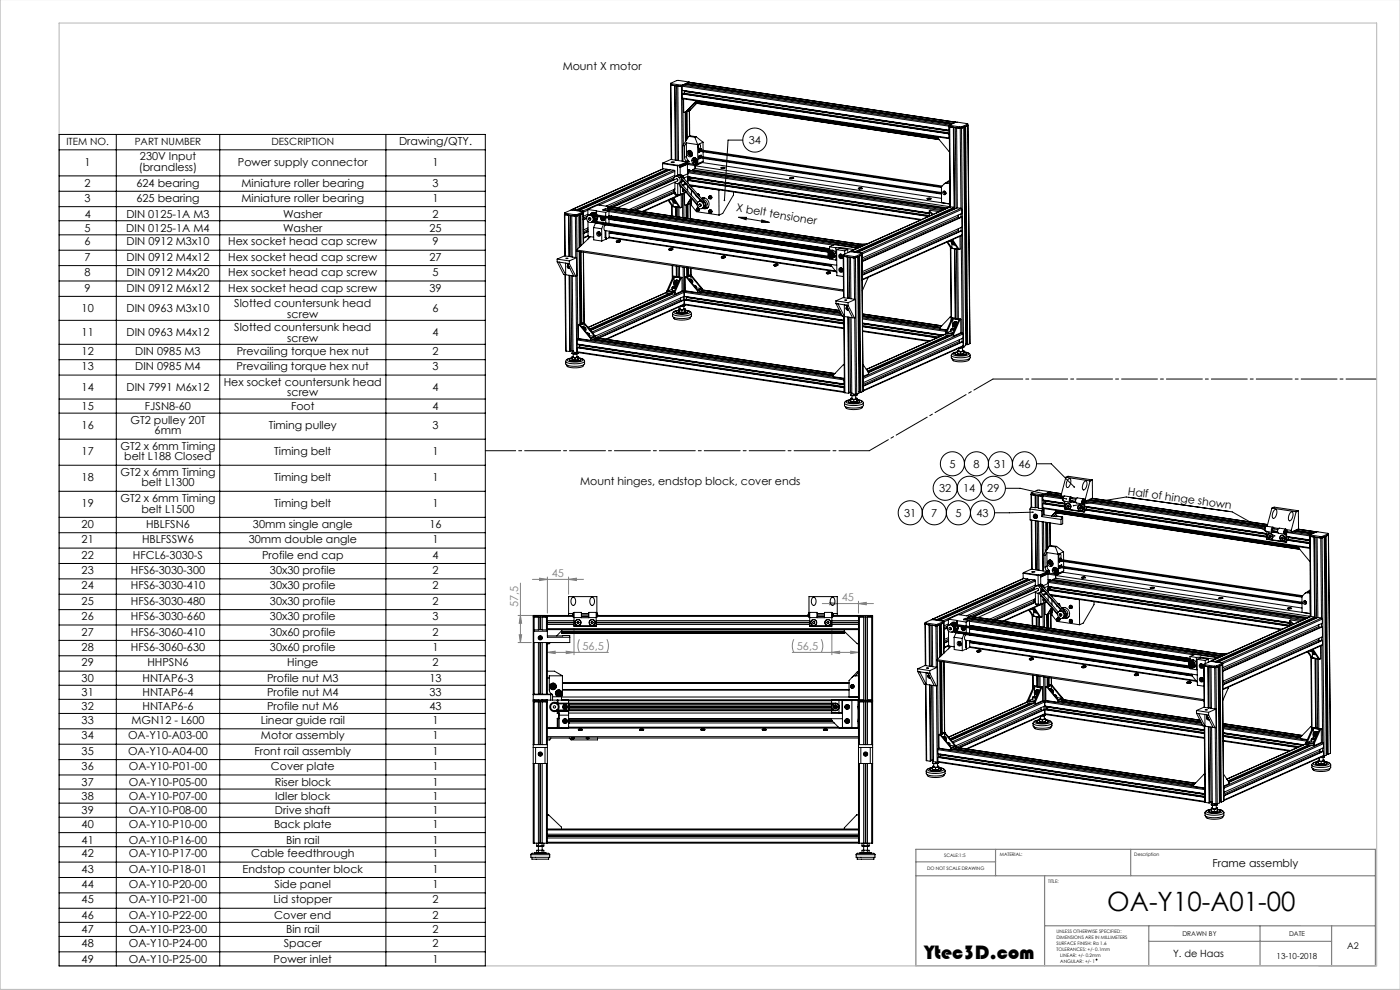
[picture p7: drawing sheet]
<svg xmlns="http://www.w3.org/2000/svg" width="594mm" height="420mm" viewBox="0 0 594 420" stroke-linecap="round" stroke-linejoin="round" font-family="sans-serif">
<defs><g id="words">
<text font-size="11.3" x="469.8" y="386.6">OA-Y10-A01-00</text>
<text font-size="8.5" x="392.2" y="407">Ytec3D.com</text>
<g font-size="4.7">
<text x="238.7" y="29.8">Mount X motor</text>
<text x="169.3" y="61.6">Drawing/QTY.</text>
<text x="317.7" y="61.1">34</text>
<text x="35.9" y="70.3">1</text>
<text x="59.4" y="68.1">230V Input</text>
<text x="101" y="70.3">Power supply connector</text>
<text x="183.5" y="70.3">1</text>
<text x="58.9" y="72.6">(brandless)</text>
<text x="35.9" y="79.1">2</text>
<text x="57.9" y="79.1">624 bearing</text>
<text x="102.4" y="79.1">Miniature roller bearing</text>
<text x="183.5" y="79.1">3</text>
<text x="35.9" y="85.7">3</text>
<text x="57.9" y="85.7">625 bearing</text>
<text x="102.4" y="85.7">Miniature roller bearing</text>
<text x="183.5" y="85.7">1</text>
<text x="312.3" y="89.5" transform="rotate(10 312.3 89.5)">X belt tensioner</text>
<text x="35.9" y="92.3">4</text>
<text x="53.6" y="92.3">DIN 0125-1A M3</text>
<text x="120.1" y="92.3">Washer</text>
<text x="183.5" y="92.3">2</text>
<text x="35.9" y="98.3">5</text>
<text x="53.6" y="98.3">DIN 0125-1A M4</text>
<text x="120.1" y="98.3">Washer</text>
<text x="182.2" y="98.3">25</text>
<text x="35.9" y="104.1">6</text>
<text x="53.7" y="104.1">DIN 0912 M3x10</text>
<text x="96.8" y="104.1">Hex socket head cap screw</text>
<text x="183.5" y="104.1">9</text>
<text x="35.9" y="110.7">7</text>
<text x="53.7" y="110.7">DIN 0912 M4x12</text>
<text x="96.8" y="110.7">Hex socket head cap screw</text>
<text x="182.2" y="110.7">27</text>
<text x="35.9" y="117.2">8</text>
<text x="53.7" y="117.2">DIN 0912 M4x20</text>
<text x="96.8" y="117.2">Hex socket head cap screw</text>
<text x="183.5" y="117.2">5</text>
<text x="35.9" y="123.7">9</text>
<text x="53.7" y="123.7">DIN 0912 M6x12</text>
<text x="96.8" y="123.7">Hex socket head cap screw</text>
<text x="182.2" y="123.7">39</text>
<text x="99.4" y="130.2">Slotted countersunk head</text>
<text x="34.6" y="132.5">10</text>
<text x="53.7" y="132.5">DIN 0963 M3x10</text>
<text x="121.9" y="134.8">screw</text>
<text x="183.5" y="132.5">6</text>
<text x="34.6" y="142.7">11</text>
<text x="53.7" y="142.7">DIN 0963 M4x12</text>
<text x="99.4" y="140.4">Slotted countersunk head</text>
<text x="183.5" y="142.7">4</text>
<text x="121.9" y="144.9">screw</text>
<text x="34.6" y="150.6">12</text>
<text x="57.4" y="150.6">DIN 0985 M3</text>
<text x="100.4" y="150.6">Prevailing torque hex nut</text>
<text x="183.5" y="150.6">2</text>
<text x="34.6" y="157.1">13</text>
<text x="57.4" y="157.1">DIN 0985 M4</text>
<text x="100.4" y="157.1">Prevailing torque hex nut</text>
<text x="183.5" y="157.1">3</text>
<text x="34.6" y="165.9">14</text>
<text x="53.7" y="165.9">DIN 7991 M6x12</text>
<text x="94.9" y="163.6">Hex socket countersunk head</text>
<text x="183.5" y="165.9">4</text>
<text x="34.6" y="174">15</text>
<text x="61.5" y="174">FJSN8-60</text>
<text x="121.9" y="168.1">screw</text>
<text x="123.5" y="174">Foot</text>
<text x="183.5" y="174">4</text>
<text x="55.4" y="179.8">GT2 pulley 20T</text>
<text x="34.6" y="182">16</text>
<text x="65.6" y="184.3">6mm</text>
<text x="114" y="182">Timing pulley</text>
<text x="183.5" y="182">3</text>
<text x="51.1" y="190.8">GT2 x 6mm Timing</text>
<text x="34.6" y="193.1">17</text>
<text x="52.8" y="195.3">belt L188 Closed</text>
<text x="116.4" y="193.1">Timing belt</text>
<text x="183.5" y="193.1">1</text>
<text x="51.1" y="201.9">GT2 x 6mm Timing</text>
<text x="402.8" y="198.4">5</text>
<text x="413" y="198.4">8</text>
<text x="421.9" y="198.4">31</text>
<text x="432.1" y="198.4">46</text>
<text x="34.6" y="204.1">18</text>
<text x="60" y="206.4">belt L1300</text>
<text x="116.4" y="204.1">Timing belt</text>
<text x="183.5" y="204.1">1</text>
<text x="246.1" y="205.6">Mount hinges, endstop block, cover ends</text>
<text x="398.4" y="208.8">32</text>
<text x="408.7" y="208.8">14</text>
<text x="418.9" y="208.8">29</text>
<text x="478.4" y="209.8" transform="rotate(8 478.4 209.8)">Half of hinge shown</text>
<text x="34.6" y="215.2">19</text>
<text x="51.1" y="212.9">GT2 x 6mm Timing</text>
<text x="116.4" y="215.2">Timing belt</text>
<text x="183.5" y="215.2">1</text>
<text x="60" y="217.4">belt L1500</text>
<text x="383.6" y="219.2">31</text>
<text x="395.1" y="219.2">7</text>
<text x="405.3" y="219.2">5</text>
<text x="414.3" y="219.2">43</text>
<text x="34.6" y="224">20</text>
<text x="62" y="224">HBLFSN6</text>
<text x="107.3" y="224">30mm single angle</text>
<text x="182.2" y="224">16</text>
<text x="34.6" y="230.5">21</text>
<text x="60.3" y="230.5">HBLFSSW6</text>
<text x="105.5" y="230.5">30mm double angle</text>
<text x="183.5" y="230.5">1</text>
<text x="34.6" y="237">22</text>
<text x="56.4" y="237">HFCL6-3030-S</text>
<text x="111.2" y="237">Profile end cap</text>
<text x="183.5" y="237">4</text>
<text x="34.6" y="243.5">23</text>
<text x="55.5" y="243.5">HFS6-3030-300</text>
<text x="114.5" y="243.5">30x30 profile</text>
<text x="183.5" y="243.5">2</text>
<text x="34.6" y="250.1">24</text>
<text x="55.5" y="250.1">HFS6-3030-410</text>
<text x="114.5" y="250.1">30x30 profile</text>
<text x="183.5" y="250.1">2</text>
<text x="34.6" y="256.6">25</text>
<text x="55.5" y="256.6">HFS6-3030-480</text>
<text x="114.5" y="256.6">30x30 profile</text>
<text x="183.5" y="256.6">2</text>
<text x="34.6" y="263.1">26</text>
<text x="55.5" y="263.1">HFS6-3030-660</text>
<text x="114.5" y="263.1">30x30 profile</text>
<text x="183.5" y="263.1">3</text>
<text x="34.6" y="269.6">27</text>
<text x="55.5" y="269.6">HFS6-3060-410</text>
<text x="114.5" y="269.6">30x60 profile</text>
<text x="183.5" y="269.6">2</text>
<text x="34.6" y="276.2">28</text>
<text x="55.5" y="276.2">HFS6-3060-630</text>
<text x="114.5" y="276.2">30x60 profile</text>
<text x="183.5" y="276.2">1</text>
<text x="34.6" y="282.7">29</text>
<text x="62.5" y="282.7">HHPSN6</text>
<text x="121.9" y="282.7">Hinge</text>
<text x="183.5" y="282.7">2</text>
<text x="34.6" y="289.4">30</text>
<text x="60.5" y="289.4">HNTAP6-3</text>
<text x="113.3" y="289.4">Profile nut M3</text>
<text x="182.2" y="289.4">13</text>
<text x="34.6" y="295.3">31</text>
<text x="60.5" y="295.3">HNTAP6-4</text>
<text x="113.3" y="295.3">Profile nut M4</text>
<text x="182.2" y="295.3">33</text>
<text x="34.6" y="301.3">32</text>
<text x="60.5" y="301.3">HNTAP6-6</text>
<text x="113.3" y="301.3">Profile nut M6</text>
<text x="182.2" y="301.3">43</text>
<text x="34.6" y="307.1">33</text>
<text x="55.8" y="307.1">MGN12 - L600</text>
<text x="110.6" y="307.1">Linear guide rail</text>
<text x="183.5" y="307.1">1</text>
<text x="34.6" y="313.7">34</text>
<text x="54.3" y="313.7">OA-Y10-A03-00</text>
<text x="110.7" y="313.7">Motor assembly</text>
<text x="183.5" y="313.7">1</text>
<text x="34.6" y="320.2">35</text>
<text x="54.3" y="320.2">OA-Y10-A04-00</text>
<text x="108" y="320.2">Front rail assembly</text>
<text x="183.5" y="320.2">1</text>
<text x="34.6" y="326.7">36</text>
<text x="54.7" y="326.7">OA-Y10-P01-00</text>
<text x="114.9" y="326.7">Cover plate</text>
<text x="183.5" y="326.7">1</text>
<text x="34.6" y="333.4">37</text>
<text x="54.7" y="333.4">OA-Y10-P05-00</text>
<text x="116.6" y="333.4">Riser block</text>
<text x="183.5" y="333.4">1</text>
<text x="34.6" y="339.4">38</text>
<text x="54.7" y="339.4">OA-Y10-P07-00</text>
<text x="116.8" y="339.4">Idler block</text>
<text x="183.5" y="339.4">1</text>
<text x="34.6" y="345.4">39</text>
<text x="54.7" y="345.4">OA-Y10-P08-00</text>
<text x="116.7" y="345.4">Drive shaft</text>
<text x="183.5" y="345.4">1</text>
<text x="34.6" y="351.2">40</text>
<text x="54.7" y="351.2">OA-Y10-P10-00</text>
<text x="116.3" y="351.2">Back plate</text>
<text x="183.5" y="351.2">1</text>
<text x="34.6" y="357.9">41</text>
<text x="54.7" y="357.9">OA-Y10-P16-00</text>
<text x="121.4" y="357.9">Bin rail</text>
<text x="183.5" y="357.9">1</text>
<text x="34.6" y="363.7">42</text>
<text x="54.7" y="363.7">OA-Y10-P17-00</text>
<text x="106.5" y="363.7">Cable feedthrough</text>
<text x="183.5" y="363.7">1</text>
<text x="34.6" y="370.2">43</text>
<text x="54.7" y="370.2">OA-Y10-P18-01</text>
<text x="102.9" y="370.2">Endstop counter block</text>
<text x="183.5" y="370.2">1</text>
<text x="514.4" y="368">Frame assembly</text>
<text x="34.6" y="376.7">44</text>
<text x="54.7" y="376.7">OA-Y10-P20-00</text>
<text x="116.5" y="376.7">Side panel</text>
<text x="183.5" y="376.7">1</text>
<text x="34.6" y="383.2">45</text>
<text x="54.7" y="383.2">OA-Y10-P21-00</text>
<text x="116.1" y="383.2">Lid stopper</text>
<text x="183.5" y="383.2">2</text>
<text x="34.6" y="389.9">46</text>
<text x="54.7" y="389.9">OA-Y10-P22-00</text>
<text x="116.4" y="389.9">Cover end</text>
<text x="183.5" y="389.9">2</text>
<text x="34.6" y="395.9">47</text>
<text x="54.7" y="395.9">OA-Y10-P23-00</text>
<text x="121.4" y="395.9">Bin rail</text>
<text x="183.5" y="395.9">2</text>
<text x="34.6" y="401.7">48</text>
<text x="54.7" y="401.7">OA-Y10-P24-00</text>
<text x="120.4" y="401.7">Spacer</text>
<text x="183.5" y="401.7">2</text>
<text x="34.6" y="408.4">49</text>
<text x="54.7" y="408.4">OA-Y10-P25-00</text>
<text x="116.1" y="408.4">Power inlet</text>
<text x="183.5" y="408.4">1</text>
</g>
<g font-size="4.7" fill="#808080">
<text x="234.1" y="244.8">45</text>
<text x="219.8" y="257.7" transform="rotate(-90 219.8 257.7)">57,5</text>
<text x="357.1" y="255">45</text>
<text x="247.1" y="275.8">56,5</text>
<text x="338.1" y="275.8">56,5</text>
</g>
<g font-size="4.2">
<text x="28.2" y="61.4">ITEM NO.</text>
<text x="57.2" y="61.4">PART NUMBER</text>
<text x="115.2" y="61.4">DESCRIPTION</text>
<text x="497.8" y="406.1">Y. de Haas</text>
</g>
<text font-size="3.9" x="571.5" y="402.5">A2</text>
<text font-size="3.5" x="541.7" y="407">13-10-2018</text>
<g font-size="2.8">
<text x="501.7" y="396.9">DRAWN BY</text>
<text x="546.9" y="396.9">DATE</text>
</g>
<g font-size="2">
<text x="400.6" y="363.7">SCALE:1:5</text>
<text x="424.2" y="363.2">MATERIAL:</text>
<text x="481.3" y="363.2">Description</text>
<text x="393.3" y="369.3">DO NOT SCALE DRAWING</text>
<text x="444.7" y="374.5">TITLE:</text>
<text x="448.2" y="395.9">UNLESS OTHERWISE SPECIFIED:</text>
<text x="448.2" y="398.4">DIMENSIONS ARE IN MILLIMETERS</text>
<text x="448.2" y="400.9">SURFACE FINISH: Ra 1.6</text>
<text x="448.2" y="403.4">TOLERANCES: +/- 0.1mm</text>
<text x="449.9" y="405.9">LINEAR: +/- 0.2mm</text>
<text x="449.9" y="408.4">ANGULAR: +/- 1</text>
</g>
</g></defs>
<g fill="none" stroke="#000" stroke-width=".42">
<path d="M25.1 57h180.8v352.8h-180.8zM49.3 57v352.8M93.2 57v352.8M163.7 57v352.8M315.2 59.4h-6.3l-1.5 25.6M25.1 74.6h180.8M25.1 63.6h180.8M25.1 81.1h180.8M25.1 87.7h180.8M25.1 93.6h180.8M25.1 99.6h180.8M313.4 92.2h3.3l-.2 1z"/>
<path d="M313.4 92.2l13 2.2M323.2 93.3l3.2 1.1-3.3-.1zM25.1 106.2h180.8M25.1 112.7h180.8M25.1 119.2h180.8M25.1 125.7h180.8M25.1 135.9h180.8M25.1 146.1h180.8M25.1 152.6h180.8M25.1 159.1h180.8M25.1 169.3h180.8M25.1 175.3h180.8"/>
<path d="M25.1 186.3h180.8M25.1 197.4h180.8M439.8 196.8h6.2l9.8 9.8M25.1 208.4h180.8M25.1 219.5h180.8M426.6 207.2h6.2l19.7 4.5M438.2 217.3l-16.2 .2M455.5 214.5l22.3-3.7 45 6.4 18 10.1M25.1 226h180.8M25.1 232.5h180.8M25.1 239.1h180.8M25.1 245.6h180.8"/>
<path d="M25.1 252.1h180.8M25.1 258.6h180.8M25.1 265.2h180.8M25.1 271.7h180.8M25.1 278.2h180.8M25.1 284.7h180.8M25.1 290.7h180.8M25.1 296.7h180.8M25.1 302.7h180.8M25.1 309.2h180.8M25.1 315.7h180.8M25.1 322.2h180.8"/>
<path d="M25.1 328.8h180.8M25.1 334.8h180.8M25.1 340.7h180.8M25.1 346.7h180.8M25.1 353.2h180.8M25.1 359.2h180.8M25.1 365.7h180.8M25.1 372.3h180.8M25.1 378.8h180.8M25.1 385.3h180.8M25.1 391.3h180.8M25.1 397.3h180.8"/>
<path d="M25.1 403.8h180.8"/>
<circle cx="320.3" cy="59.4" r="5.1"/>
<circle cx="404.1" cy="196.8" r="5.1"/>
<circle cx="414.3" cy="196.8" r="5.1"/>
<circle cx="424.5" cy="196.8" r="5.1"/>
<circle cx="434.7" cy="196.8" r="5.1"/>
<circle cx="386.2" cy="217.5" r="5.1"/>
<circle cx="396.4" cy="217.5" r="5.1"/>
<circle cx="401" cy="207.2" r="5.1"/>
<circle cx="406.6" cy="217.5" r="5.1"/>
<circle cx="411.2" cy="207.2" r="5.1"/>
<circle cx="416.9" cy="217.5" r="5.1"/>
<circle cx="421.5" cy="207.2" r="5.1"/>
<circle cx="465.3" cy="407.1" r=".19"/>
</g>
<path d="M388.6 365.6h33.8M388.6 371.5h195M422.4 360.3v11.2M443.2 371.5v38.3M479.7 360.3v11.2M443.2 392.8h140.4M487.4 399.4h77.6M487.4 392.8v17M534.6 392.8v16.9M565 392.8v16.9M388.6 409.7h195v-49.4h-195v49.5" fill="none" stroke="#808080" stroke-width=".5"/>
<path d="M.1 -.1v419.9h594M25.1 9.8h559v400h-559z" fill="none" stroke="#c0c0c0" stroke-width=".5"/>
<g fill="none" stroke="#808080" stroke-width=".42">
<path d="M220.8 247.4v25.2M225.9 245.8h21.7M228.9 245.3l3.3 .5-3.3 .5zM232.2 244.8v15.3M241.2 245.8l3.3-.5v1zM241.2 244.8v7.3M348.9 256.1h21.7M351.9 255.6l3.3 .5-3.3 .5zM364.2 256.1l3.3-.5v1zM364.2 255.1v5M219.8 272.6h5.6M219.8 261.1h11.4"/>
<path d="M220.3 269.3h1l-.5 3.3zM220.8 261.1l.5 3.3h-1zM232.2 276.8l3.3-.5v1zM232.2 276.8h25.9M240.2 276.3l3.3 .5-3.3 .5zM243.5 266.7v11.1M245.9 271.2a6.2 6.2 0 0 0 0 5.6M257.5 271.2a6.2 6.2 0 0 1 0 5.6M336.2 276.8h28M336.8 271.2a6.2 6.2 0 0 0 0 5.6M348.5 271.2a6.2 6.2 0 0 1 0 5.6M352.9 276.8l3.3-.5v1z"/>
<path d="M352.9 266.5v11.3M360.9 276.3l3.3 .5-3.3 .5zM364.2 264.3v13.5"/>
</g>
<path d="M205.9 191.2h162.9" fill="none" stroke="#000" stroke-width=".42" stroke-dasharray="15.2 1.3 1.3 1.3" stroke-dashoffset="2.4"/>
<path d="M368.8 191.2l52.5-30.4" fill="none" stroke="#000" stroke-width=".42" stroke-dasharray="15.2 1.3 1.3 1.3" stroke-dashoffset="5.9"/>
<path d="M421.3 160.8h162.4" fill="none" stroke="#000" stroke-width=".42" stroke-dasharray="15.2 1.3 1.3 1.3" stroke-dashoffset="2.6"/>
<g fill="#000">
<path d="M307.1 84.8l.2 .5a.34 .34 0 0 0 .4-.4 .34 .34 0 0 0-.6-.1zM455.5 206.4l.1 .5h.4l-.2-.3 .3 .2-.1-.5zM452.2 211.4l.1 .5h.4l-.2-.2h.3l-.1-.3zM438 217a.34 .34 0 0 0 .1 .6 .34 .34 0 0 0 .5-.3zM313.4 92.2h3.3l-.2 1zM323.2 93.3l3.2 1.1-3.3-.1z"/>
<path d="M455.3 214.3l-.1 .3 .3-.1-.3 .1a.34 .34 0 0 0 .4 .2 .34 .34 0 0 0 .2-.5 .34 .34 0 0 0-.5 0zM540.6 227.1l-.1 .4 .5 .1-.2-.3 .3 .2v-.4z"/>
</g>
<g fill="#808080">
<path d="M240.2 276.3l3.3 .5-3.3 .5zM232.2 276.8l3.3-.5v1z"/>
<path d="M228.9 245.3l3.3 .5-3.3 .5zM241.2 245.8l3.3-.5v1zM351.9 255.6l3.3 .5-3.3 .5zM364.2 256.1l3.3-.5v1z"/>
<path d="M220.3 269.3h1l-.5 3.3zM220.8 261.1l.5 3.3h-1z"/>
<path d="M352.9 276.8l3.3-.5v1zM360.9 276.3l3.3 .5-3.3 .5z"/>
</g>
<g fill="none" stroke="#000" stroke-width=".42">
<path d="M284.5 36l.3 31.7M284.5 35.9l.2 .2M284.6 35.4v.6M284.6 35.9h-.1M284.6 35.3l.2 .2M284.7 36.1l4.4 .6M284.7 36.1l.3 31.6M284.8 35.5l.1 .6-.3-.1M284.8 35.5l4.2 .6M286.2 36.3l.3 31.6M286.4 36.3l.3 31.7M287.1 36.4l.2 31.7"/>
<path d="M287.6 36.5l.3 31.6M289 36.1v.6h.5h-.4M289.1 36.7l.3 31.7M289.5 36.6v1.7l113.1 17M289.5 36.6l113.1 16.9M289.5 39.9v1.7M289.5 39.9l113.1 16.9M289.7 36.1l-.2 .5M289.7 36.1l113.1 16.9M289.7 38.4v1.4M289.7 39.8l112.9 17M289.7 39.8l-.2 .1"/>
<path d="M289.8 36.1h-.8M290.4 38.5v.1M290.4 38.6l112.4 16.8M290.4 38.6l.1 .1M290.4 38.8v.8M290.4 38.8l112.4 16.8M290.4 39.6l-.1 .3M290.4 39.6l112.4 16.8M290.5 38.7l112.3 16.8M290.5 38.7l-.1 .1M290.6 35.7l113.1 16.9M291.8 35.8h-.2"/>
<path d="M291.9 35.8v.1M292.3 35l-4.7-.9-3 1.2M292.3 34.9h.1M292.4 34.9l113.2 16.9M292.4 34.9l-2.7 1.2M292.4 34.9h.1M289.5 41.6l.2 .3M289.5 41.6l113.2 16.9M289.7 41.9l113.1 16.9-.1-.3M289.7 41.9l.2 19.6M290 42l.1 5.5 .7 .1 4.3-4.5M290.8 59.4h.4"/>
<path d="M291.1 47.5l.1 11.9M291.1 59.7l-.3 .1M291.2 59.4h.1M291.5 47.3l.1 11.5M292.3 57.8l-2.6 4M292.3 57.8l2.5 .4M292.3 57.8l.5-.2 2.5 .4M292.5 46.9l.1 10.8M292.5 46.8l.1 10.9M292.8 46.7h.1M292.9 46.7l-2.1 .9v12.5M294.8 58.2l1.2 3.1"/>
<path d="M295.1 43.1l.6-.3v.4M295.2 43.2v.2M295.2 43.4l-.7 .5M295.2 43.4l-.5 .3M295.2 42.7v.3M295.2 43l-.1 .1M295.3 43l-4.2 4.4 .2 11.9M295.3 58l-.5 .2M295.3 58l3 2.3M295.6 42.8l-.4 .2M295.7 43.2h.1M295.7 43.2l102.3 15.3"/>
<path d="M295.7 43.6v.2M295.7 43.6l102.6 15.4M295.7 43.7l-2.8 3M295.7 43.8l102.7 15.4M295.7 43.8l102.8 15.5M295.7 43.2v.1M295.7 43.6h.1M295.7 43.3h.1M295.7 43.3l102.3 15.3M295.7 43.5v.1M295.7 43.5l102.4 15.3M295.8 43.5h.1"/>
<path d="M295.8 43.5l102.3 15.3M295.9 43.4l-3.2 3.3-.1-.9M295.9 43.3l-.1 .2M398 58.1v.5M398 58.6l.1 .1M398.1 58.7l4.7 5.7M402.6 53.5v1.8M402.6 56.8l.1 1.7M402.8 53.7l.5 34M402.8 55.2l-.2 .1M402.8 58.1v.2M402.8 53l-.2 .5"/>
<path d="M402.8 53.6l.2 .2M402.8 53.1v.6M402.8 53.4v.5M402.8 53.6h.1M402.9 53l.2 .2M403 53.8l4.4 .6M403 53.8l.3 33.9M403.1 53.2v.6l-.3-.1M403.1 53.2l4.1 .6M404.5 54l.3 34.8M404.6 52.3l-113.2-17v.4l112.5 16.8M404.7 54l.3 34.7"/>
<path d="M405.3 54.1l.3 34.3M405.4 51.9l5.1 .8M405.5 51.8l-2.7 1.2M405.6 51.8h-.1M405.9 54.2l.3 34M407.4 54.4l.3 34M408 54.4h-.6M408 54.4l.9 92.9M408.1 53.8v.5l-.4 .1h-.5v-.6M408.1 53.8h-.9M408.9 54l.8 92.6-1.3 .4M409.2 53.8l.9 92.1"/>
<path d="M409.4 53.8l.8 92.4h.4M409.7 53.6l.9 92.6M410.5 52.7l1 93.1M410.5 52.7l-2.4 1.1M410.6 52.6l.9 93.2M410.6 53.1l-2.6 1.3M410.6 53.2h-.1M281.1 69.4l6.4 1M281.1 69.4v2.1l1.9 .3M281.2 69.2l6.4 .9M281.2 69.2l-.1 .2M281.5 71.6l-38.9 17.3"/>
<path d="M283 71.8l1.2 .3M283 71.8l-38.7 17.3M283.5 72l-38.9 17.4M283.6 72v.1M283.6 72.1l.1 .2M283.7 72.1l-38.7 17.3M284.8 68.8h1.3zM285.8 76.2l-26.1 11.6M285.8 76l-26.4 11.8M285.9 76.4a1.4 1.4 0 0 1 1.4-1.7 1.4 1.4 0 0 1 1.3 1.8 1.26 1.26 0 0 1-.8 1.3 1.26 1.26 0 0 1-1.5-.5l.1 2.9-19.5 8.7M285.9 72.2l-38.7 17.4M286.1 75.3l-27.7 12.3"/>
<path d="M286.3 72.7l-32.1 14.3M286.3 74.4l-29.2 13.1M286.3 75v-2.7l-1.9-.3-38.7 17.3M286.6 74.9a1.65 1.65 0 0 1 2.5 .6 1.65 1.65 0 0 1-1.2 2.3M287.5 70.4l.1 4.1a1.41 1.41 0 0 1 2.2 .8M287.5 77.9l.1 4.6M287.6 70.1l-.1 .3M287.7 74.5l.9-.2 .8 .5M287.8 77.8l8 9.1M287.9 74.2a1.56 1.56 0 0 1 2.3 1.5M288 77.7l7.8 8.8M288.4 70.1h-.8"/>
<path d="M288.4 70.1l.2 .2M288.6 70.3l-1.1 .1M288.6 70.3v3.8M288.6 78.8l.1 3.6M288.6 78.8h.1M288.7 79.2h-.1M288.7 77.4l7.3 8.5M288.9 79.1l-.2 .1M289 75.3l9 10.3M289.2 76l8.2 9.4M289.2 76.4h.3M289.3 76l-.1 .1"/>
<path d="M289.3 76.1h-.1M289.3 76.6v.1M289.3 76.7l-.1 .1M289.3 76.7l-.2 .1M289.4 74.8l-.6 .3M289.4 74.8l9.5 10.9M289.4 76.2l-.2 .1M289.5 76.4l-.3 .3M289.5 76.4l-.3 .2M289.7 61.8l.7 .1M289.7 61.8l.1 6.6M289.8 76.6l-1 .7"/>
<path d="M289.9 76.7l-.7 .5M290.2 69.9l-.2 .3M290.4 61.9v4.9M290.4 66.8l.8 1.6M290.8 77.8l-1.3 .6M291.1 78.1l-1.3 .6M291.2 68.4l.1 .3M291.2 60.6l.1 5.8M291.2 60.6l4.8 .7M291.2 60.6l-.8 1.3M291.3 66.4l.7 1.7M291.3 66.4l-.9 .4"/>
<path d="M291.3 69.8l-2.8 1.1M291.3 69.8v-.4l-2.8 1.3M291.3 69.8l-2.8 1.3M291.5 68.7l-3.1 1.4M291.5 68.7l-6.9-1.1-3.4 1.6M291.5 68.7l.2 .2M291.7 68.9l-3.1 1.4M291.7 68.9v4.9M291.7 69.8l3.2 .4M291.7 72.1l1.4 .3M291.7 74.9v2.6M291.7 76.2l.2 .4"/>
<path d="M291.7 76.8h.2M291.8 78.9v2.1M291.8 73.3l.1 1.7 102.4 15.3M291.8 73.3l107.7 16.1M291.9 74.8l-1.8 .8M291.9 76.5v1.2M291.9 76.5l102.3 15.2M291.9 76.5l102.1 15.3M291.9 72.8h.1M292 68.1l.3 .4M292 68.1l-.8 .3M292.1 72.8l-.3 .5"/>
<path d="M292.1 72.8l107.9 16.2M292.1 72.8l.9-.4 108 16.1M292.1 75.3h.7M292.1 75.3l.2 .3M292.1 75.3l-.4 .2M292.2 72.1l-.3 .7M292.3 68.5v.9M292.3 68.5l-.7 .3M292.3 75.6l-.6 .3v.3M292.3 75.6l-.6 .6M292.3 69.4l-.6 .3M292.3 69.4l3.4 .5"/>
<path d="M292.3 63.8l-.3 1 .3 .9M292.4 65.7h-.1M292.4 65.3l.6 .6 .7 .1M292.5 72.2l-.6 .7-.1 .8-2.1 1M292.5 78.4l98.6 14.7M292.6 64.9v.3M292.7 64.4a.7 .7 0 0 0-.3 .9 .7 .7 0 0 0 .9 .4M292.7 64.4h.1M292.7 64.4a.71 .71 0 0 1 .8 .4 .71 .71 0 0 1-.2 .9M292.8 65.7l.9 .2-.9-.2M292.8 78.7l97.8 14.6M292.8 75.3h.1"/>
<path d="M292.8 75.1v.2M292.8 75.2h.1M292.8 75.3l101.5 15.2M292.8 75.5v.7M292.8 75.5l101.5 15.2M292.8 76l-.5 .5M292.8 76.2l-.1 .3M292.8 76.2l101.5 15.2M292.8 75.3l-.5 .3M292.8 64.8v.3M292.8 64.8l-.2 .1M292.8 75.3v.2"/>
<path d="M292.8 65.1l-.2 .1M292.8 65.1l.3 .2M292.9 64.7l.2 .6-.5-.1M292.9 64.7l-.3 .2M292.9 63.9l-.5 .8 .3-.9-.4 .6 .1 .9M292.9 64.7l-.1 .1M293.3 66.2h.2M293.3 66.1v.1M293.3 78.9l11.7 1.7M293.3 78.9v.4M293.3 64.2l-.6 .2M293.5 78.8l-.2 .1"/>
<path d="M293.6 66.1a1.38 1.38 0 0 1-1.3-.8 1.38 1.38 0 0 1 .3-1.5 1.37 1.37 0 0 0 .7 2.4M293.8 72v.4l107.6 16.1M293.8 72l108 16.2M293.8 65.3l-.5 .4M294.2 72.5v.1M294.3 67.9l-.2 .1M294.4 67.2v-.3a1.21 1.21 0 0 0 .3 2M294.5 68.5l.6 .5 .7 .1M294.6 68.8v.1M294.6 66.9a1.38 1.38 0 0 0-.2 1.5 1.38 1.38 0 0 0 1.3 .8M294.7 68v.3M294.7 68h.5v.4"/>
<path d="M294.7 68.3l.5 .1M294.8 67.5a.7 .7 0 0 0-.3 .9 .7 .7 0 0 0 .8 .4M294.8 67.5h.1M294.8 67.5a.71 .71 0 0 1 .8 .4 .71 .71 0 0 1-.3 .9M294.8 67l-.4 .5 .1 .9M294.9 67l-.5 .8M294.9 67.9v.3M294.9 67.9l-.2 .1M294.9 68.2l-.2 .1M294.9 68.2l.3 .2M294.9 70.2v1.3M294.9 71.5l108 16.2"/>
<path d="M294.9 71.5l-1.1 .5M295 67l-.5 .8M295 67.8l-.1 .1M295.3 68.8h.1M295.4 67.3l-.6 .2M295.7 69.8v.1M295.7 69.9l-.8 .3M295.8 68.9l-.9-.1 .9 .2M295.9 68.4l-.6 .4M296 61.3l.1 8.1M296.1 69.4l-.4 .4M296.5 63.5h.1"/>
<path d="M296.5 63.5v1.1M296.5 66.3v1.1M296.5 63.8l102.9 15.5M296.5 64.1l102.9 15.4M296.5 66.6l103 15.5M296.5 66.9l103 15.4M296.6 61.4a.9 .9 0 0 1 .7 .8 .9 .9 0 0 1-.6 .9 1.14 1.14 0 0 1-.1-1.7zM296.7 63.5l103 15.4M296.7 66.3l102.7 15.4M296.8 64.2l-.3 .1M296.8 67l-.3 .1M297.2 63.3v.3"/>
<path d="M297.2 66.1v.3M297.3 64.3l-.8 .3M297.3 67.1l-.8 .3M297.4 63l-.9 .6M297.4 63l-.9 .5M297.4 63l.1 .6M297.5 65.8l-1 .6M297.5 65.8l-1 .5M297.5 65.8v.6M298 68.8l-2.3 1M298 68.8v.2M298 69l-3.1 1.3 108 16.2"/>
<path d="M298 69l101.5 15.2M298.3 60.3l-2.3 1M298.3 60.3v3.4M298.3 64.4v2.1M298.3 67.2l.1 1.2M298.4 68.4l-2.3 1M298.4 68.4l-.4 .4M305.9 71.1h1.7a1.08 1.08 0 0 1-1.7 .2zM306 71.3h.1M307.1 71.1h-.9v.3M307.1 71.1l-.8 .3M307.1 71.1v.1"/>
<path d="M307.4 71.4l-.2-.3-.7 .3M307.5 71.2v.1M335.1 75.5l1.6-.1a1.08 1.08 0 0 1-1.6 .3zM335.1 75.6v.1M336.2 75.4l-.9 .1v.2M336.2 75.4l-.8 .4M336.2 75.4v.1M336.5 75.7l-.1-.2-.8 .3M336.6 75.6v.1M364.2 79.8h1.6a1.08 1.08 0 0 1-1.6 .2zM364.3 80v.1M365.3 79.8l-.8 .1-.1 .2"/>
<path d="M365.3 79.8l-.7 .3M365.3 79.8v.1M365.8 80h.1M399.4 79.2l.1 6.8 3.4 .5M401.7 77.7l-.9 .2-1.4 1.3M401.7 77.7l1.1 .1M402.8 77.8l.1 9.9M402.8 64.4h.1M403 76.4l-2.2 1.5M403 76.8l-1.3 .9M403 77.7l-.2 .1M239.5 91l.1 17.6"/>
<path d="M239.5 90.9l.2 .1M239.5 90.4l.1 .5M239.6 90.9h-.1M239.7 91l4.4 .7M239.7 91l.1 17.6M239.8 90.5l-.2-.2 2.9-1.2 4.8 .7-2.5 1.2M239.8 90.5v.6l-.2-.2M239.8 90.5l4.2 .6M241.2 91.3l.2 17.5M241.4 91.3l.2 17.5M242 91.4l.2 17.5M242.4 89.1l.3-.2 1.6 .2"/>
<path d="M242.6 91.5l.1 17.5M244.1 91.7l.2 17.6M244.3 89.1v.2M244.7 91.7h-.6M244.7 91.7l.1 14.2M244.8 91l-.8 .1M244.8 91v.6l-.4 .1h-.4v-.6M245.6 91.3l.1 13.7M245.7 89.3v.2M245.7 89.3l1.5 .3M246 91.1l.1 13.5M246.1 91l.1 13.5"/>
<path d="M247.2 89.6l.4 .4M247.3 90.5l-2.6 1.2M247.3 89.9v.6M247.3 90.2v.1M247.3 90.4l.1 .1M247.3 90.4v.1M247.4 90.5l-1 .4 .2 13.3M247.4 90.4l.1 12.9M247.4 93.2l.2 .1M247.5 99l.1 .1M247.6 90l-.2 1.7 2-.8M247.6 93.3l-.1 4.2"/>
<path d="M247.6 99.1l.1 1.7M248.9 92.7l-1.3 .6M248.9 92.5l-1.5 .6M249.1 91.8l-1.7 .7M249.4 91.5a1.51 1.51 0 0 1 2.2 1 1.51 1.51 0 0 1-1.5 1.8 1.74 1.74 0 0 1-.7-2.8zM249.4 88.9l4.3-2 113 17M249.4 88.9l3.6 .5M249.4 88.9v2.6M249.4 89.2l-1.8 .8M249.5 93.9v6.4M249.5 96.7l-2 .8M249.5 97.4l-2 .9"/>
<path d="M249.5 98l-2 .9M249.5 98.2l-1.9 .9M249.5 100l-1.8 .8M249.6 91.4a1.61 1.61 0 0 1 2.1 .8 1.61 1.61 0 0 1-.8 2.1l101.8 15.2a1.55 1.55 0 0 0 1.4-1.5 1.55 1.55 0 0 0-1.4-1.5M249.8 92.5a.52 .52 0 0 1 .9 .2 .52 .52 0 0 1-.4 .7M250.5 91.2l102.2 15.3M251.2 90.9l-.7 .1M251.2 90.9l-.7 .3M251.2 90.9l102.1 15.3M251.2 90.8h.5zM251.3 91.6l100.8 15.1M251.4 94.1l100.4 15"/>
<path d="M251.4 90.2l-.6 .6M251.5 90.6l.6-.3 .8 .3M251.5 91.6l-.1 .1M251.7 93.8l99.8 14.9M251.7 91.6l-.3 .2M251.8 90.6l1.3 .3-1.2-.3M251.8 91.6v.1M251.8 96.5l3.5 .6M251.8 96.5l.1 5.2 3.4 .6M251.9 91.7l-.4 .1M252 93.3l-.2 .2M252 91.7l.1 .1"/>
<path d="M252.1 91.8l-.5 .2M252.1 91.8l.1 .2M252.1 90.6l1 .4M252.1 93l.1 .1M252.1 93h.1M252.1 93.8h.9M252.2 92.3l-.4 .2M252.2 92.3h.1M252.2 92.7l-.3 .1M252.2 92.7h.1M252.2 92.6v.1M252.2 92v.1"/>
<path d="M252.2 92l-.5 .1M252.2 93.1l-.4 .4M252.2 93.1l-.3 .1M252.2 92.1l-.4 .2M252.2 92.1v.2M252.3 92.3l-.4 .4M252.3 92.3l-.5 .3M252.3 92.7l-.4 .4 .2-.1M252.3 92.7l-.4 .2M252.4 91.7a1.55 1.55 0 0 1-.4 2.1 1.48 1.48 0 0 0 1.2-2M252.8 94.6l-1 1.9M252.8 91.1l-1-.5-1.7 .6h.4"/>
<path d="M253 89.4l.1 .1M253 89.4v1.3M253 90.7a1.51 1.51 0 0 0-2.5 .3l1-.1M253 90.7l.1 .3M253.1 93.8l-.4 .1M253.1 93.8v.2M253.1 89.5l3.9 .6M253.1 89.5v1.5M253.1 93l.4-1.1-.3 1.7M253.2 93.6l-.1 .2M253.2 93.6v.4M253.5 93l-.7 .4"/>
<path d="M253.6 92.3l-.6 .8M253.6 92.5l-.6 .7M254 99h.5v.3l-.5 .1M254 99v.4M254 98.3l-.1 .3M254 98.5a.7 .7 0 0 0-.2 .9 .7 .7 0 0 0 .8 .4M254.2 98.9l-.2 .1M254.2 98.9v.4M254.2 99.3l-.2 .1M254.2 99.3l.2 .1M254.2 98.9h.1M254.3 98.4l-.3 .1"/>
<path d="M254.4 98.5h-.4M254.8 99.9l-.4-.1 .3 .1M254.8 99.7l-.2 .1M254.9 99.5l-.3 .3M255 92.1a.92 .92 0 0 0 .5 1.5 .92 .92 0 0 0 .9-1.3l.1 .7-.6 .4M255.2 92.1v.1M255.3 92.2a.7 .7 0 0 0-.2 .8 .7 .7 0 0 0 .8 .4M255.3 92.6v.3M255.3 92.9l.5 .1M255.3 97.1v5.2M255.5 92.5l-.2 .1M255.5 92.5v.3"/>
<path d="M255.5 92.8l-.2 .1M255.5 92.8l.2 .2M255.5 92.5l.3 .5M255.5 92.5h.1M255.7 93.4l.6 .1M255.9 93.4h.1M256 92.3l.2 .6-.3 .5M256 88.9l-.2 .2 2.6 .4M256 88.9l108 16.2M256 88.9l.9-.4 108 16.2M256.2 95.1l-.9 2M256.4 93.4h-.1"/>
<path d="M256.4 93.4h.1M256.4 93.4h-.6M256.7 97.8l98.3 14.7M256.7 95.2l-.1 .6a1.58 1.58 0 0 0 .1 2M256.7 95.4l95.3 14.3M256.7 97.8l.1 3 .3-.1h-.3M257 90.1v1.7M257 92.4v2.2M257 95.2v.2M257 95.4h.1M257 97.9l.1 3.6M257.7 88.1l108 16.2"/>
<path d="M257.7 88.1v.1M257.8 88.6l.6-.3v.4M258.4 89.5v2l93.6 14M258.4 89.5l-1.4 .6M258.4 89.8l95.1 14.2M258.4 93v1.8M258.4 93l93.2 14M258.4 95.4v.2M258.4 88.6l107 16M258.4 98.8l.1 2.1M258.4 98.8l94.5 14.2M258.5 91.5v.5"/>
<path d="M258.5 92.6l-.1 .4M258.5 93l93.2 13.9M258.5 98.1v.7M258.5 98.8l94.3 14M258.5 98.8h-.1M258.7 87.7l-1 .4M258.7 87.7l108 16.2M258.7 91.5v.5M258.7 92.7l.1 .3M258.7 98.1l.1 .6M258.7 87.7h.1M258.8 98.7v.1"/>
<path d="M258.9 87.7h.1M259.3 92.8l-.2 .2M259.3 91.8l92.7 13.8M259.3 91.9l92.7 13.8M259.3 91.9h.1M259.3 98.5l93.4 14M259.4 98.5l-.3 .3M259.4 98.2v.2M259.4 98.4h.1M259.4 91.9h.1M259.4 91.9l-.1-.3v.5l.1-.2M259.4 91.9l92.6 13.9"/>
<path d="M259.4 91.8v.1M260.1 87.9l26.9-12a.51 .51 0 0 1 .6 .3 .51 .51 0 0 1-.2 .6l-25.5 11.4M283.5 85l1.7 2.6M283.8 84.9l1.8 2.7v-2M284.5 84.6l1.6 .2-.3 .7M284.5 84.5l1.5 .2M285 87.2v4.4M285.2 87.5v4.2M285.2 87.6l3.5 .5M285.3 87.6h.1M285.5 84.9a1.01 1.01 0 0 0 .3 1 1.01 1.01 0 0 0 1.1 .2M285.6 84.1l2.6 3.9"/>
<path d="M285.6 84.1h.4M285.7 84.9a.74 .74 0 0 0 .1 .9 .74 .74 0 0 0 .9 0M285.8 80.5v.6l.2-.1M285.8 84h.1M285.9 83.9v.1M285.9 84l.1 .1M286 80.4v.7M286 84.1l2.7 4M286 81.1l-17.9 8M286 81.1l.3 .2M286.2 85v.4M286.2 85.4l.4 .3-.3 .2-.5-.4"/>
<path d="M286.2 85.4l-.4 .1M286.3 80.3l.1 1.5M286.3 81.6l-17.2 7.7M286.4 81.8v.5M286.4 81.8l-16.9 7.5M286.4 82.3l1.2 .2M286.4 82.3l.3 .5 1.2 .2M286.7 87.8v4.1M286.9 87.9v4M287.5 88l.1 4M287.6 82.5l.3 .5M287.7 82.9l-15.3 6.8"/>
<path d="M288.1 88v4.1M288.7 82.4l-1.1 .1M288.7 82.4l-.8 .6M289 82.5l.1 5.5-.4 .1M289.6 82.3v10M289.7 80.7h.2M289.7 80.3l.3 .1M289.7 80v.1a.58 .58 0 0 0-.2 .7 .58 .58 0 0 0 .7 .3l.2-.4M289.8 80.2l-.1 .3 .2 .2M290 80.3v.1M290 80.4l-.1 .3M290.1 80.5l-.2 .4-.3-.1"/>
<path d="M290.1 82.1l.1 10.3M290.1 80.5l-.4 .6M290.4 81.9l.1 5 .7 .1M290.9 81.4l-2.2 1M291.1 87v5.5M291.1 81.6l-18.3 8.2M291.4 87h-.2M291.4 87l.1 5.6M291.6 86.9v5.7M291.6 86.9h.1M291.6 86.9l-.2 .1M291.9 86.7l.1 6"/>
<path d="M292.3 85.6l.7 .2M292.6 85.1l.4 .7M292.9 86.3v6.5M293 84.5a.56 .56 0 0 0-.1 .6 .56 .56 0 0 0 .5 .4M293.1 84.9h.3M293.2 84l-1.8 3M293.3 84.4h.1M293.3 84.1l-1.7 2.8M293.4 84.2l-.3 1 .3 .1M293.4 84.2v.1M293.4 80.7v2.1M293.4 84.2v3l2.1 2.6 9.6 1.4"/>
<path d="M293.4 86.1h.1M293.4 85.6l-.4 .1M293.4 85.7l-.3 .5v-.5M293.4 86.1l-2.1 .9M295.3 83l.5 .5M295.4 83.1l.3 .3M295.6 88.5a.63 .63 0 0 1 1 .1 .63 .63 0 0 1-.6 .9M295.6 88.8v.3M295.7 88.5a.57 .57 0 0 1 .8 .2 .57 .57 0 0 1-.4 .8M295.7 88.5a.56 .56 0 0 1 .6 .3 .56 .56 0 0 1-.2 .7M295.7 88.5a.56 .56 0 0 0-.3 .7 .56 .56 0 0 0 .7 .3M295.7 88.8h-.1"/>
<path d="M295.7 88.8v.2M295.7 89l-.1 .1M295.7 89l.3 .2M295.8 88.7l.2 .5-.4-.1M295.8 88.7l-.2 .1M295.8 88.7l-.1 .1M295.9 82.2a.73 .73 0 0 1 .8 1l-.3-.8zM295.9 88.2a.71 .71 0 0 1 .8 .4 .71 .71 0 0 1-.3 .9M295.9 88.2h-.1M296 82.4l.5 .6M296.2 85.7a1.51 1.51 0 0 1 2.2 .9 1.51 1.51 0 0 1-1.4 1.9 1.75 1.75 0 0 1-.8-2.8zM296.5 85.5a1.61 1.61 0 0 1 2.1 .9 1.61 1.61 0 0 1-.8 2.1"/>
<path d="M296.6 86.7l.3-.2a.51 .51 0 0 1 .6 .3 .51 .51 0 0 1-.2 .7l-.3 .1M297 84.9l-.2 .5M297.3 85.2l-.2 .1M297.6 84.2a2.34 2.34 0 0 1 3.1 1.4 2.34 2.34 0 0 1-1.5 3l-1.1-.3M298.1 84l-.4 .3M298.1 84.8a1.65 1.65 0 0 1 1.9 1.3 1.65 1.65 0 0 1-1.3 2M298.4 85.1a1.59 1.59 0 0 1 1.1 1.6 1.59 1.59 0 0 1-1.2 1.4M298.7 83.9l-.5 .2M298.9 85.7a1.45 1.45 0 0 1-.5 2.4M298.9 85.7l-.6 .2M299 84l-1.2 .4M300.4 87.9l-.4 .2"/>
<path d="M300.6 87.6a1.58 1.58 0 0 1-2 .5l1.4 .2M300.8 83.4a.62 .62 0 0 1 .8-.4 .62 .62 0 0 1 .4 .8M300.9 83.9l.4 .1M300.9 89.3a.63 .63 0 0 1 1.1 .1 .63 .63 0 0 1-.7 .9M300.9 89.6v.3M300.9 89.6l.4 .1v.3l-.4-.1M300.9 89.6l.2 .2M300.9 83.3a.57 .57 0 0 1 .9 .2 .57 .57 0 0 1-.4 .8M300.9 83.3a.56 .56 0 0 1 .7 .3 .56 .56 0 0 1-.2 .7M300.9 83.3a.55 .55 0 0 0-.2 .7 .55 .55 0 0 0 .7 .3M301 89.3a.57 .57 0 0 1 .8 .2 .57 .57 0 0 1-.4 .8M301 89.3a.57 .57 0 0 0-.3 .6 .57 .57 0 0 0 .5 .4"/>
<path d="M301 89.3a.56 .56 0 0 1 .6 .3 .56 .56 0 0 1-.2 .7M301 83.6v.3M301 83.9h-.1M301 83.9l.2 .1M301.1 89.8l-.2 .1M301.1 89.8l.2 .2M301.1 83.5l-.2 .4M301.1 83.5l.2 .5M301.1 83.5l-.1 .1M301.1 83l.6 .1 .3 .7M301.1 83h.1M301.1 89a.7 .7 0 0 1 .9 .4 .7 .7 0 0 1-.3 .9"/>
<path d="M301.4 90.3h-.2M301.7 84.3h.1M302 83.8l-.3 .5h-.5M302 83.8l-.3 .5M305 80.6l.1 10.6M305.2 80.6h-.2M311.2 81.5v1.2l-4.6 7.9-1.5 .6M365.6 80.1l-.1-.3-.7 .3M393.3 84.2h1.7a1.08 1.08 0 0 1-1.6 .2zM393.4 84.3v.1M394.3 89.4v2.3M394.3 89.4h.1"/>
<path d="M394.3 89.4l1.6 1.6M394.3 89.4l4.2 .4M394.4 89.9l1.2 1.2M394.5 84.2h-.9v.3M394.5 84.2l-.8 .3M394.5 84.2h.1M394.8 84.5l-.2-.3-.7 .3M394.9 84.3v.1M400 89l-.1 .2M400.7 81.1l-.1 .8 .6 .4M400.8 81.7l.2 .2M400.9 81.2a.52 .52 0 0 0-.2 .6 .52 .52 0 0 0 .6 .3"/>
<path d="M401 88.5l-1 .5M401 88.5v.2M401 81.6v.3M401 81.6l-.2 .1M401 81.4v.2M401.1 81.4l-.3 .3M401.3 81.9h-.3M401.3 81.8l-.1 .1M401.8 88.2v.1M402.9 87.7l-1.1 .5M403.1 86.4l-.2 .1M403.3 87.7l-42.4 18.9"/>
<path d="M403.3 87.7l1.5 .3M404.1 88.7v.2M404.1 88.9l.1 .1M404.1 88.9l-40.8 18.2M404.8 88l-42.2 18.8M404.8 88v.3l-41.9 18.8M406.2 88.2l1.5 .2M406.2 88.2l-42.3 18.8M406.6 91.2v.8M406.6 92l-40.9 18.2M406.6 92l.3 .4M406.6 97v.8"/>
<path d="M406.6 97.8l-40.8 18.2M406.6 97.8l.4 .4M407.7 88.4l.4 .4M407.7 88.4l-42.2 18.9M407.7 90.7l.1 1.4M407.8 92.1l-42.1 18.7M407.8 92.1h.3M407.8 96.5v1.3M407.8 97.8l-42 18.8M407.8 97.8l.4 .1M408.1 88.8l-42.3 18.9M408.1 88.8v1.8l-42.2 18.8"/>
<path d="M408.1 92.1v4.2l-42.2 18.9M408.1 92.1l-42.2 18.9M408.2 97.9v1.7M408.2 97.9l-42.3 18.9M408.2 99.6l-42.4 19.2 .1-.3M408.2 99.6l-42.3 18.9M236.4 109.9l5.1 .8M236.4 109.9v1.2M236.4 111.1l5.2 .8M236.4 111.1l2.8 5.3 5.1 .8M237.3 111.2l2.7 5.4v-5M239.7 116.5l.5 32.4"/>
<path d="M239.9 116.6l.3 32.3M240.1 109.6h.9zM240.7 111.7l2.7 5.4M240.9 113l.2-.1v.3M240.9 113v.3M240.9 113.3l.6 .1M241 112.5a.7 .7 0 0 0-.3 .9 .7 .7 0 0 0 .8 .4M241 112.5h.1M241 112.4l-.1 .2M241.1 112.5h-.1M241.1 113.2l-.2 .1M241.1 113.2l.3 .2"/>
<path d="M241.2 112.7a.48 .48 0 0 0-.4 .7 .48 .48 0 0 0 .8 .1M241.3 113h-.4M241.4 113.2l.1 .2M241.5 116.8l.2 32.4M241.5 113.8l.3 .1M241.5 108.8h-.1M241.5 110.7l.1 1.2M241.6 111.9l2.7 5.3M241.6 113.8h.1M241.6 113.8h-.1M241.7 116.8v32.4M242.3 116.9l.4 33"/>
<path d="M242.8 117l.3 32.4 1.6 .2M244.4 117.2l.3 32.4M244.6 106.1l113.1 16.9M244.6 106.1l.1 .5 113.1 16.9M244.6 109.3l-5.1-.8-3.1 1.4M244.6 109.3l-3.1 1.4M244.6 109.3l.1 7.7-.4 .2M244.8 106.6l.4 37.2M245.7 106.7l.3 30.9M246.1 106.8l.3 30.6M246.2 106.8l.3 30.5M246.6 106.9l.3 30.3"/>
<path d="M247.5 107l.3 30M247.6 107l.2 30M249.5 100.2l-2 .9 .2-.3M249.5 100.3l2.4 .3M249.9 100.3h.1M249.9 100.3l-.5 1.2M250.5 100.4l-5.9 5.7M258.5 100.6l96 14.3M258.5 100.9l96.2 14.4M258.5 100.9l-3.2 1.4M261.5 102.3l.6-.3a.66 .66 0 0 1 .7-.2 .66 .66 0 0 1 .4 .6l-.6 .4a.66 .66 0 0 1-.7 .1 .66 .66 0 0 1-.4-.6zM261.6 102.6l.1 .2"/>
<path d="M261.6 102.5l.7 .3 .7-.3M261.6 102.5h1.4M261.7 102.4l.8-.3 .6 .3M261.7 102.4h1.4M261.7 102.4v.1M263 102.5v.1M263.1 102.4v.1M263.1 102.3v.2M283.8 105.7l.5-.4a.66 .66 0 0 1 .7-.1 .66 .66 0 0 1 .5 .6l-.6 .3a.66 .66 0 0 1-.7 .2 .66 .66 0 0 1-.4-.6zM283.9 105.9l.1 .2M283.9 105.8l.6 .3 .8-.3M283.9 105.8h1.4"/>
<path d="M284 105.7l.7-.3 .7 .2zM284 105.7v.1M285.2 112.6v5.6M285.3 105.8v.1M285.4 105.7h.1M285.4 112.7v5.1M285.6 117.3l3.5 .6M285.6 117.3l-2.7 6.2M285.7 117.3h.1M285.7 117.3l3.4 .5M285.7 117.3l3.7 .4M286 117.5l2.6 .4-2.7 6"/>
<path d="M286 117.5l-2.6 6 1.7-.8M286 117.5v2.1M286.2 119.8l.4-.2 .4 .4 .1 .5-.5 .2-.4-.3M286.2 119.8v.6M286.2 119.8l.4-.1v.5M286.4 119.2l.8-.3 .7 .5M286.4 119.2a.99 .99 0 0 1 1.2 .9M286.4 119.2a1 1 0 0 0-.4 1.3 1 1 0 0 0 1.2 .5M286.9 118.9l1.1 .4-.9-.5-.6 .3M286.9 118.9h-.1M286.9 112.9l.1 4.4M287.1 112.9l.1 4.5"/>
<path d="M287.8 113v4.4M288.3 113.1v4.4M289.1 117.9l-2.8 6.1M289.1 117.8v.1M289.4 117.7v5.8M289.4 117.7l-.3 .1M289.8 113.3l.1 10.2M290.4 113.4l.1 10.1M290.7 117.6l.1 5.8M290.7 117.6h.4M291.1 117.6l.1 .1M291.2 117.7l4.7 5.6"/>
<path d="M291.3 113.6l.1 3.7M291.7 113.6v3.5M291.8 113.6v3.5M292.2 113.7v3.2M292.6 118.5h-.3M292.8 118.6h-.5l1.1 .1M293.1 117l-1.6 .7 4.6 5.4 1.5-.7M293.1 117l4.5 5.4M293.1 117l.1 1.6M293.1 113.8v2.9M293.1 113.8l.1 2.9M293.2 116.7l.1 .1"/>
<path d="M293.2 116.7l-2.1 .9M293.2 116.7l-2.5 .9M293.3 116.8l4.6 5.6M293.3 116.8l-2.1 .9M293.4 119.2l.4 .1M293.4 118.7l.5 .6-.2 .9a.62 .62 0 0 0 .3-.7 .62 .62 0 0 0-.6-.5l-.3 .6M293.4 118.7l-.5 .6M293.8 119.3v.5M293.8 119.3l-.3-.2-.3 .6 .6 .1M293.8 119.8l-.2 .3M306.1 109l.5-.3a.66 .66 0 0 1 .7-.2 .66 .66 0 0 1 .5 .6l-.6 .3a.66 .66 0 0 1-.7 .2 .66 .66 0 0 1-.4-.6zM306.2 109.2l.1 .2"/>
<path d="M306.2 109.2l.4 .3 1-.3M306.2 109.2h1.4M306.3 109.1l.7-.3 .7 .3M306.3 109.1h.1M306.3 109.1h1.4M307.6 109.2h.1M307.7 109v.1M307.7 109.1h.1M328.4 112.3l.5-.3a.66 .66 0 0 1 .7-.2 .66 .66 0 0 1 .4 .6l-.5 .4a.66 .66 0 0 1-.7 .1 .66 .66 0 0 1-.4-.6zM328.5 112.6l.1 .2M328.5 112.5l.4 .3 1-.3M328.5 112.5h1.4"/>
<path d="M328.5 112.4l.8-.3 .6 .3M328.5 112.4h1.4M328.5 112.4v.1M329.9 112.5v.1M330 112.3v.1M350.6 115.7l.6-.3a.66 .66 0 0 1 .7-.2 .66 .66 0 0 1 .4 .6l-.5 .3a.66 .66 0 0 1-.7 .2 .66 .66 0 0 1-.5-.6zM350.8 115.9v.2M350.8 115.8l1.4 .1-1 .3zM350.8 115.7l.8-.3 .6 .4M350.8 115.7v.1M350.8 115.7l1.4 .1M351.6 106.9a1.39 1.39 0 0 1 2.1 .8 1.39 1.39 0 0 1-1.3 1.8 1.65 1.65 0 0 1-.8-2.6z"/>
<path d="M351.8 107.7a.81 .81 0 0 1 1.4 .1 .81 .81 0 0 1-.9 1.1M351.9 107.6a.73 .73 0 0 1 1.1 .3 .73 .73 0 0 1-.6 1M351.9 107.6a.72 .72 0 0 1 .8 .4 .72 .72 0 0 1-.2 .9M351.9 107.6a.7 .7 0 0 0-.3 .9 .7 .7 0 0 0 .9 .4M352 104.7l2.6 .4M352 104.7l2-.9 9.6 1.4M352 104.7v1.3M352 106.6h.1M352 109.4v.5l2.7 .4M352 108v.3M352 108.3l-.2 .1M352 108.3l.3 .2"/>
<path d="M352.1 108l.2 .5-.5-.1M352.1 108l-.3 .4M352.1 106.6a1.52 1.52 0 0 1 1.7 1 1.52 1.52 0 0 1-.6 1.8M352.2 115.9h.1M352.2 107.2a.92 .92 0 0 1 1 .6 .92 .92 0 0 1-.3 1.1M352.2 107.2l-.1 .1M352.2 115.7v.1M352.5 108.9h-.1M352.7 112.2v.5l2.4 3M352.9 108.9h.1M353.3 106.2a1.67 1.67 0 0 1 1.4 1.6 1.67 1.67 0 0 1-1.3 1.7M353.3 106.2l-.6 .3"/>
<path d="M354.6 105.1l.1 2.4M354.7 108.3v2M355 105.9l3.4 .5M355 105.9l.1 11 2.7 .4M355 110.3h-.3M356.4 105l5.8 .9M356.4 105l-1.8 .1M356.4 105v.4M356.6 108.5v.4M356.6 108.5l.5 .1v.3M356.6 108.5l.2-.1v.4M356.6 113.9l.1-.3-.2 .3"/>
<path d="M356.6 108.9h.5M356.6 114.6l.3-.4 .2 .6M356.6 114.6l.2 .2M356.6 108.1a.7 .7 0 0 0-.2 .8 .7 .7 0 0 0 .8 .4M356.6 108v.1M356.6 108a.71 .71 0 0 1 .8 .4 .71 .71 0 0 1-.2 .9M356.6 107.8l-.1 .3 .2-.3M356.7 113.8a.71 .71 0 0 1 .8 .4 .71 .71 0 0 1-.2 .9M356.7 113.8a.7 .7 0 0 0-.3 .9 .7 .7 0 0 0 .8 .4M356.8 108.8l-.2 .1M356.8 108.8l.2 .2M356.8 114.5l-.2 .1"/>
<path d="M356.8 114.5l.2 .2M356.8 114.2v.3M356.9 107.9l-.3 .1M357 107.9h-.1M357 113.7l-.3 .1M357 113.7h.1M357 114.7l-.2 .1M357.1 114.8h-.3M357.1 114.7h-.1M357.3 115.1h-.1M357.4 109.4h-.4l.4 .1M357.5 115.2h-.4l.3 .1"/>
<path d="M357.5 109.2l-.3 .1M357.5 109.2h.1M357.6 115l-.3 .1M357.6 115h.1M357.8 108.7l.1 17.6M357.8 108.6l.2 .1M357.8 108.1v.5M357.8 108.6h.1M358 108.7l4.4 .7M358 108.7l.1 17.6M358.1 108.2v.6l-.3-.2M358.1 108.2l4.1 .6"/>
<path d="M358.4 106.4v1.4M359.5 109l.2 17.5M359.7 105.9l-3.4-.6-1.3 .6M359.7 105.9l-1.3 .5M359.7 105.9v1.3M359.7 109l.2 17.5M360.3 109.1l.2 17.5M360.7 106.8l.3-.2 1.6 .2M360.9 109.2l.1 17.5 1.9 .3M362.2 105.9v.1M362.4 109.4l.2 17.6M362.6 106.8v.2"/>
<path d="M363 109.4h-.6M363 109.4l.6 58.2M363.1 108.7l-.9 .1M363.1 108.7v.6l-.4 .1h-.5v-.6M363.6 105.2l-1.4 .7M363.6 105.2v.2M363.9 109l.5 57.8-1.5 .5M363.9 107l1.6 .3M363.9 107l.1 .2M364 105.1l-.2 .2M364.2 108.8l.6 57.3M364.4 108.7l.5 57.7 .3 .1"/>
<path d="M364.7 108.6l.5 57.9M364.9 104.7l-.9 .4M364.9 104.7v.1M365.5 107.3l.3 .4M365.5 107.6l-4.7-.8-3 1.2 .3 .2M365.5 107.6l-2.4 1.1M365.5 107.6l.7 58.5M365.6 107.6l.6 58.5M365.6 107.9v.1M365.6 108.1v.1M365.6 108.1l-.1 .1M365.6 108.2l-2.6 1.2"/>
<path d="M365.7 109.4h.2M365.7 111h.2M365.7 104.3v.1M365.8 116.7l.1 .1M365.8 109.4l-.1 .1M365.8 115.2h.1M365.8 107.7l.1 1.7M365.9 111v4.2M365.9 116.8v1.7M366.7 103.9l.1 .1M366.7 103.9l-1 .4M368.2 117.7l-2.4 5.7"/>
<path d="M368.2 103.4l-3.2 .2M401.8 102.7l1.7 2.6M402.1 102.6l1.8 2.7M402.8 102.3l1.5 .2-.2 .7M402.8 102.3l1.4 .1M403.2 104.9l.3 31M403.4 105.2l.3 30.3M403.5 105.3l3.5 .5M403.5 105.3h.1M403.8 102.6a1.01 1.01 0 0 0 .3 1 1.01 1.01 0 0 0 1.1 .2M403.9 101.8l2.6 3.9-2.6-.4M403.9 103.3v2"/>
<path d="M403.9 101.8h.3M404 102.6a.74 .74 0 0 0 .1 .9 .74 .74 0 0 0 .9 0M404.1 101.7h.1M404.2 101.6v.1M404.2 101.7v.1M404.2 101.8l2.8 4M404.5 102.7v.4M404.5 103.1l.4 .3-.4 .2-.4-.4M404.5 103.1l-.4 .1M405 105.5l.2 29.5M405.2 105.6l.3 29.5M405.8 105.7l.3 29.5"/>
<path d="M406.3 105.7l.3 29.5M407.3 100.3l.1 5.4-.4 .1M407.8 100l.4 41.3M245.4 137.8l.1 5.8M245.4 137.8l.4 .1M245.8 137.9l.1 .1M245.9 138l4.6 5.6M247 138.9h1.1M247.2 138.7l-.3 .1M247.2 138.7h.1M247.5 138.8h-.5M247.8 137.2l-1.6 .7 4.5 5.5 1.6-.7"/>
<path d="M247.8 137.2l4.5 5.5M247.8 137.2v1.7M247.8 139.8l.2-.5a.65 .65 0 0 1 .7 .5 .65 .65 0 0 1-.3 .7M247.8 137h.2M247.8 137l-2 .9M247.8 137l-2.4 .8M247.8 136.9l.2 .2M248 137l-2.1 1M248 137l4.6 5.7M248.1 139.5h.3M248.1 138.9l.5 .6-.2 1M248.1 138.9l-.6 .6"/>
<path d="M248.4 139.5v.6M248.4 139.5l-.2-.1-.3 .6M282.9 123.7l3.4 .5M282.9 123.7v.6l3.4 .5M282.9 124l-33.4 14.9M282.9 123.5v.2M282.9 123.5l3.4 .5M283.9 124.5l-33.8 15.1M284.3 124.7v.1M284.3 124.8l.1 .3M284.3 124.9l-33.9 15.2M284.6 124.6l-34.3 15.3"/>
<path d="M285.1 122.1l.1 1 1 .2M285.1 122.1l1.5 .2M285.3 124.7l-34.7 15.5M285.4 133.1v1.1l.5 .4M285.6 121.8l1 .1zM286 120.5l-.1 1.2M286.1 121.7v.3M286.3 124.2v.6M286.3 124v.2M286.6 120.2l-.4 .2M286.6 120.2l.4 .4M286.9 121.8l-1.5 .1 1.4 .1"/>
<path d="M286.9 121.8l-1.2-.1-.6 .4M288 131.4v.9l1.3 .2M288 131.4l1.3 .2M288.5 130.9l-.5 .1v.4M288.8 126.4v.7M288.8 127.1l-36.1 16.2 101.5 15.2M288.8 127.1l.3 .5M289.3 129.7v.1M289.3 129.8l-.4 .1M289.3 129.8l.6 .1M289.3 131.6v.9M289.4 123.5l-3.1 1.3"/>
<path d="M289.4 123.5h.5M289.9 123.5l.4 .5M289.9 123.5l-38.8 17.4M289.9 129.9h-1M290 125.9v1.3M290 127.2l68 10.2M290 127.2l-36.3 16.2M290.1 129.8v1.4l-.4 .2-1.1-.1-.1-1.3M290.1 130.9l.5 .1M290.1 129.3l-32.7 14.7M290.3 124l67.1 10M290.3 124v1.7"/>
<path d="M290.3 124l-38.8 17.3M290.3 125.7l-37.8 16.9M290.3 125.7l67.7 10.2M290.3 127.3v1.7M290.3 127.3l-36.3 16.2M290.3 129l.2 .3 67.5 10.1M290.3 129l-.2 .3M290.3 129l67.7 10.1M290.3 129l-33.3 14.9M290.5 123.5l-.2 .5M290.5 123.5l66.6 10M290.5 129.3h-.4"/>
<path d="M290.5 125.7v1.5M290.5 132.4h-2.3M290.5 127.2l-.2 .1M290.5 127.2l67.5 10.1M290.6 129.6l-.7 .3M290.6 129.6h.1M290.6 129.6v-.3v.3M290.6 131.4l-1.3 .2M290.6 131.4v.9M290.6 132.3l-1.3 .2M290.6 131v1.3M290.6 131v.4"/>
<path d="M290.7 131.7l1 .4a4.4 4.4 0 0 1-4.8 .2l1.1-.6M290.8 123.4l5.1 .7M290.8 123.4l-.3 .1M291.2 125.9v.1M291.2 126l66.8 10M291.2 126l.1 .1M291.2 126.2v.8M291.2 126.2l66.8 10M291.2 127l-.1 .3M291.2 127l66.8 10M291.3 126.1l66.7 10M291.3 126.1l-.1 .1"/>
<path d="M291.7 132.2a1.51 1.51 0 0 1-2 .9h-1.2a1.19 1.19 0 0 1-1.6-.8M292.9 134.5a1.77 1.77 0 0 1-2.3 1.2l-3.3-.1a1.15 1.15 0 0 1-1.5-1M293.3 133l-.5-.9-2.1-.5 2 .7a4.4 4.4 0 0 1-4.3 1l-1.7-.3-.7-.4 .3-.5 1.7-.5-2 .5-.6 1M293.4 133v1.1a8.3 8.3 0 0 1-7.2 .7l-.3-.2M293.4 133a8 8 0 0 1-7.1 .7l-.9-.6M294.4 121.1l.5 .1-.3 .2M294.7 121.4l.4-.2-.7-.1 1 .4M294.9 121.7l.5-.2v.8M295.4 122.1l2.2 .3M295.9 123.3v.2M295.9 123.5v.6M296.6 123.9l60.2 9"/>
<path d="M296.7 123.8l60 9M297.4 123.5l59.1 8.8M297.9 122.4l.1 .1M297.9 122.4l-2 .9M298 122.5l-2.1 1M298 122.5v.7l-2.1 .9M298 123l58.2 8.7M354.7 127.6l5.1 .8M354.7 127.6v1.2M354.7 128.8l5.1 .8M354.7 128.8l2.7 5.4 5.2 .7M355.5 128.9l2.8 5.4-.1-5"/>
<path d="M357.7 123l.1 .5M357.9 122.9l-.2 .1M357.9 123.5h-.1M358 134.2l.3 32.3M358.2 134.3l.3 32.3M358.4 127.3h.8zM359 129.4l2.7 5.4M359.2 130.7v.3M359.2 131l.5 .1M359.3 130.2a.7 .7 0 0 0-.3 .9 .7 .7 0 0 0 .8 .4M359.3 130.2h.1M359.3 130.1l-.1 .2"/>
<path d="M359.4 130.2h-.1M359.4 130.6v.3M359.4 130.6l-.2 .1M359.4 130.9l-.2 .1M359.4 130.9l.3 .2M359.5 130.4a.48 .48 0 0 0-.4 .7 .48 .48 0 0 0 .8 .1M359.5 130.6l.1 .1M359.5 130.6l-.3 .1M359.5 130.6h-.1M359.7 126.5l-1.9-.2-3.1 1.3M359.7 130.9v.2M359.7 134.5l.3 32.4"/>
<path d="M359.7 131.5l.4 .1M359.7 126.5l1.3 .2M359.7 126.5h.1M359.8 128.4v1.2M359.8 129.6l2.8 5.3M359.8 131.5h.1M359.9 134.5l.1 32.4M360.6 134.6l.3 31.8M361.1 134.7l.3 32.4 1.5 .2M362.6 134.9l.3 32.4M362.9 127l-3.1 1.4M362.9 127l.1 7.7-.4 .2"/>
<path d="M365.9 133.2l33.7 5M365.9 133.8l33.2 4.9M365.9 134.1l32.9 5M365.9 134.2l32.9 5M365.9 134.8l35.8 5.3M365.9 135.3l35.6 5.3M366 137l34.1 5.2M366 137.2l33.9 5M366 137.2l33.8 5.1M366 137.4l33.6 5M366 138.1l32.3 4.9M366 138.5l31.7 4.7"/>
<path d="M366 138.6l31.5 4.7M398.8 139.1v.4l2.9 .5M403.4 139.8l.1 1 1 .2M403.4 139.8l1.5 .2M403.5 134.3l-.3 .1M403.5 134.5h-.4l-4.3 4.6M403.9 135.1l-2.7 6.1M403.9 135.1l3.4 .5M403.9 139.5l1 .2zM404 135l-.1 .1M404 135l3.4 .5M404 135l3.6 .4"/>
<path d="M404.2 138.2v1.2M404.3 135.2l2.6 .4-2.7 6-2.5-.4M404.3 135.2l-2.6 6M404.3 135.2v2.1M404.4 139.4v.3M404.6 136.9l.9-.2 .7 .4M404.6 136.9a.99 .99 0 0 1 1.3 .9M404.6 136.9a1 1 0 0 0-.4 1.3 1 1 0 0 0 1.3 .5M404.8 136.8l.6-.2 .8 .4M404.8 137.4v.6M404.8 138l-.3 .1M404.8 138l.4 .3"/>
<path d="M404.9 137.3l.4 .4v.5l-.4 .2-.4-.3M404.9 137.3l-.4 .3v.5M404.9 137.3l-.1 .1M405.1 139.5l-1.4 .1 1.4 .1M405.1 136.6l1.2 .4M405.1 136.6h.1M405.1 139.5l-1.1-.1-.6 .4M407.3 135.6l-2.7 6.1M407.4 135.5l-.1 .1M407.6 135.4l.1 5.8M407.6 135.4l-.2 .1M240.2 148.9l1.5 .3"/>
<path d="M242 148.8h1.1M242.7 148.7v.1M242.7 149.9l.6 .2M242.7 151.7v.9l1.3 .2M242.7 151.7l1.3 .2M243.2 151.2l-.5 .1v.4M244 149.5v.6M244 150.1h-.7M244 150.1h.6M244 151.9v.9M244.6 150.1h-1.3M244.8 150.1v1.3l-.7 .3-.9-.2v-1.4"/>
<path d="M244.8 151.2l.5 .1M245 144.2v1.8l113.1 16.9M245 144.2l113.1 17M245 147.5l113.1 17M245 147.5v1.8M245 149.3l.1 .3M245 149.3l113.1 16.9M245.1 149.6l113.2 16.9M245.2 143.8l113 16.9-.1 .5M245.2 143.8l-.2 .4M245.2 149.6h-.5M245.2 146v1.4"/>
<path d="M245.2 152.6h-2.3M245.2 147.4l-.2 .1M245.2 147.4l113.1 17M245.3 149.6v.3M245.3 149.9l-.7 .2M245.3 149.9h.1M245.3 149.6v.2M245.3 152.6l-1.3 .2M245.3 151.3v.3l-1.3 .3M245.3 151.3v1.3M245.3 152l1 .3a.72 .72 0 0 1-.3 .8 .72 .72 0 0 1-.8 0h-2a.9 .9 0 0 1-1.4-.8l.9-.3M245.3 152.2v.4"/>
<path d="M245.5 143.6l5.1 .8M245.5 143.6l-.3 .2M245.9 146.1v.1M245.9 146.2l112.4 16.8M245.9 146.2v.1M245.9 146.4v.8M245.9 146.4l112.4 16.9M245.9 147.2l-.1 .3M245.9 147.2l112.4 16.8M245.9 146.3l112.4 16.8M245.9 146.3v.1M246.4 152.5a1.51 1.51 0 0 1-2 .8h-1.2a1.19 1.19 0 0 1-1.6-.8"/>
<path d="M247.6 154.8a1.77 1.77 0 0 1-2.3 1.2l-3.4-.1a1.15 1.15 0 0 1-1.4-1M248 140l.4 .1M248 153.2l-.6-.8-2.1-.6 2.1 .8a4.4 4.4 0 0 1-4.3 1l-1.7-.3-.8-.4 .4-.6 1.7-.4-2 .5-.7 .9M248 153.3v1a8.3 8.3 0 0 1-7.2 .7l-.7-.5-.1-1.2M248 153.3a8 8 0 0 1-7 .7l-1-.7M248.4 140.1l-.1 .3M249.1 141.4h.4l-.2 .2M249.3 141.7l.5-.2-.8-.2 1 .5M250 141.8l-.4 .2M250 141.8v.8M250 142.4l2.3 .3M250.5 143.6l.1 .1"/>
<path d="M250.6 143.7v.7M251.2 144.1l102.2 15.3M251.4 144l102.1 15.3M252.1 143.7l101.7 15.3M252.6 142.7l.1 .1M252.6 142.7l-2.1 .9M252.7 142.8l-2.1 .9M252.7 142.8v.7l-2.1 .9M353.4 159.4l.1 .4 4.7 .7M357.9 154.7l-4.5 4.7M357.9 154.7l.3-.1-.3 .1M357.9 154.7h.3"/>
<path d="M366 140.3l28.6 4.3M366 140.6l28.2 4.2M366.1 154.6l2.4 3.6v.5l-2.3 1M367.6 156.7l33.6-15-33.6 15M401.2 141.4l3.4 .5M401.2 141.4v.6l3.4 .6M401.2 141.2v.2M401.2 141.2l3.4 .5M402.2 142.2l-34.1 15.3M402.6 142.4v.1M402.6 142.5l.1 .3M402.6 142.6l-34.2 15.3"/>
<path d="M402.9 142.3l-34.6 15.5M403.4 140.4l-1.7 .8M403.6 142.4l-35.1 15.7M403.6 150.8l.1 1.1 .4 .4M404.6 141.9v.7M404.6 141.7v.2M406.3 149.1v.9l1.3 .2M406.3 149.1l1.3 .2M406.8 148.6l-.5 .1v.4M407 144.1l.1 .8M407.1 144.9l-40.9 18.2M407.1 144.9l.3 .4"/>
<path d="M407.6 147.4v.2M407.6 147.6h-.4M407.6 147.6h.6M407.6 149.3v.9M407.7 141.2l-3.1 1.4M407.7 141.2l.5 .1M408.2 141.3l.4 .4M408.2 141.3l-42 18.7M408.2 147.6h-1.1M408.2 143.6v1.3M408.2 144.9l.4 .1M408.2 144.9l-42 18.8"/>
<path d="M408.4 147.5v1.4l-.5 .2-1.1-.1v-1.3M408.4 148.6l.5 .1M408.6 141.7l-42.3 18.9M408.6 141.7v1.7l-42.3 18.9M408.6 145v1.7M408.6 145l-42.2 18.8M408.6 146.7l-42.4 19.2 .2-.3M408.6 146.7l-42.2 18.9M408.8 150.1h-2.3M408.9 147.3l-.7 .3M408.9 147.3h.1M408.9 150l-1.3 .2"/>
<path d="M408.9 147v.3M408.9 148.7v.4l-1.3 .2M408.9 148.7v1.3M408.9 149.4l1.1 .5a4.4 4.4 0 0 1-4.8 .1l1.1-.5M408.9 149.6v.4M410 149.9a1.51 1.51 0 0 1-2 .9h-1.2a1.19 1.19 0 0 1-1.6-.8M410.1 145.9h-.4M410.1 145.9h.1M411.2 152.3a1.77 1.77 0 0 1-2.3 1.1l-3.4-.1a1.15 1.15 0 0 1-1.4-1M411.5 145.8l-.9 .4M411.6 150.7l-.6-.9-2.1-.5 2.1 .7a4.4 4.4 0 0 1-4.3 1l-1.7-.2-.7-.5 .3-.5 1.7-.5-2 .5-.7 1M411.6 150.7v1.1a8.3 8.3 0 0 1-7.2 .7l-.3-.2"/>
<path d="M411.6 150.7a8 8 0 0 1-7 .8l-1-.7M358.1 161.2v1.7M358.1 164.5v1.7M358.1 166.2l.2 .3M358.2 161.2v.3M358.3 162.8l-.2 .1M358.3 164.4l-.2 .1M358.3 165.7v.3M358.3 166.5l.2 .1M358.5 166.6l1.5 .3M360.9 166.4l.5 .1h-.5M360.9 166.4l-.7 .1"/>
<path d="M360.9 166.5l.1 1.1M360.9 166.4v.1M360.9 167.6l.7 .2M361 167.6l.6 .2M361 169.4v.9l1.3 .2M361 169.4l1.3 .2M361.5 168.9l-.5 .1v.4M362.2 167.2v.6M362.2 167.8h-.6M362.2 167.8h.7M362.3 169.6v.9M362.9 167.8h-1.3"/>
<path d="M363.1 167.8v1.4l-.7 .2-.9-.2v-1.4M363.1 168.9l.5 .1M363.5 170.3l-2.4 .1M363.6 167.6l-.7 .2M363.6 167.6h.1M363.6 167.5h.1M363.6 170.3l-1.3 .2M363.6 167.2v.3M363.6 169v.4l-1.3 .2M363.6 169v1.3M363.6 169.7l1 .3a.72 .72 0 0 1-.3 .8 .72 .72 0 0 1-.8 0h-2.1a.9 .9 0 0 1-1.3-.8l.9-.3M363.6 169.9v.4"/>
<path d="M364.7 170.2a1.51 1.51 0 0 1-2 .8h-1.3a1.19 1.19 0 0 1-1.5-.8M364.8 166.1l-.4 .1M364.8 166.1l.1 .1M365.9 172.5a1.77 1.77 0 0 1-2.3 1.2l-3.4-.1a1.15 1.15 0 0 1-1.4-1M366.2 166.1l-1 .4M366.2 160.2l.1 .4M366.2 163.8h.2M366.3 162.3h.1M366.3 171l-.6-.9-2.1-.5 2.1 .7a4.4 4.4 0 0 1-4.3 1l-1.7-.3-.8-.4 .4-.6 1.7-.4-2 .5-.7 .9M366.3 171v1a8.3 8.3 0 0 1-7.2 .7l-.8-.5v-1.2M366.3 171a8 8 0 0 1-7 .7l-1-.7M366.3 160.6v1.7"/>
<path d="M366.4 163.8v1.8M437 215.9l.1 4.7 13.1 1.9M437 215.9l5 .8M437.5 209.8v5.4M437.5 209.7l.1 .2M437.5 209.2v.6M437.5 209.7h.1M437.6 209.9l4.5 .6M437.6 209.9l.1 5.3M437.8 209.3v.6l-.3-.1M437.8 209.3l4.1 .6M438.6 218.6a.81 .81 0 0 1 1.4 .1 .81 .81 0 0 1-.8 1.2"/>
<path d="M438.7 218.6a.7 .7 0 0 0-.2 .8 .7 .7 0 0 0 .8 .4M438.7 218.5h.1M438.7 218.5a.73 .73 0 0 1 1.2 .3 .73 .73 0 0 1-.6 1M438.7 218.5a.71 .71 0 0 1 .9 .4 .71 .71 0 0 1-.3 .9M438.9 218.9v.4M438.9 219.3l-.2 .1M438.9 219.3l.2 .2M438.9 218.9l.3 .5h-.5M438.9 218.9l-.2 .5M439.1 218.2a.91 .91 0 0 1 1 .5 .91 .91 0 0 1-.4 1.2M439.1 218.2h-.1M439.2 210.1v5.3"/>
<path d="M439.2 215.4h1.4M439.2 215.4l-1.7-.2-.5 .7M439.3 219.8h.1M439.4 210.1v5.2M440 210.2l.1 5.2M440.6 210.3v5.3l1.9 .3M441.9 209.9v.6h.5h-.3M442 216.7v2.5M442 219.2l8.1 1.2M442.1 210.5l.1 5.3M442.4 210.4l.1 1.7 9.3 1.4M442.4 210.4l8.4 1.2"/>
<path d="M442.5 213.7v1.7M442.5 213.7l9.3 1.4M442.5 215.4l.1 .3 113.2 16.9-.2-.3M442.5 215.4l113.1 16.9M442.5 215.9l-.5 .8M442.5 215.9v2.5M442.5 218.4l5.6 .8 .1-.2M442.5 218.4l-.5 .8M442.6 209.9l-.2 .5M442.6 209.9l7.6 1.1M442.7 212.2v1.4M442.7 213.6l9.1 1.3"/>
<path d="M442.7 213.6l-.2 .1M442.7 215.7v2.7M442.7 209.9h-.8M443 215.8v2.6M443.4 212.3v.1M443.4 212.4l8.4 1.2M443.4 212.4v.1M443.4 212.6v.8M443.4 212.6l8.4 1.2M443.4 213.4l-.1 .3M443.4 213.4l8.4 1.2M443.4 212.5l8.4 1.2"/>
<path d="M443.4 212.5v.1M443.6 209.5l6.5 1M444.7 209.6h-.2M444.8 209.6v.1M445.2 208.8l-4.8-.9-2.9 1.3 .3 .1M445.3 208.7h.1M445.3 208.7l5.1 .8M445.3 208.7l-2.7 1.2M445.4 208.7h-.1M448.1 216.9l-1.9 2M448.1 216.9l.6-.3v.4M448.1 217v.2"/>
<path d="M448.1 217.2l-.6 .5M448.1 216.5v.3M448.1 217.2l-.4 .3M448.1 216.8v.1M448.2 219l2.7 .3M448.3 218.9l-.1 .1M448.5 216.6l-.4 .2M448.7 216.7l-2.4 2.2M448.7 217h.1M448.7 217l102.3 15.3M448.7 217.4v.2M448.7 217.4l102.5 15.4"/>
<path d="M448.7 217.5l-1.5 1.6M448.7 217.6l102.8 15.5M448.7 217.6l102.7 15.4M448.7 217v.1M448.7 217.4h.1M448.7 217.1h.1M448.7 217.1l102.3 15.3M448.7 217.3v.1M448.7 217.3l102.4 15.3M448.7 217.3h.1M448.8 217.3h-.1M448.8 217.2l-1.7 1.8"/>
<path d="M448.8 217.1v.2M450.2 210l-5.8-.9v.4l6.9 1.1-.5 .8 .2 .9M450.9 219.3l-.8 1.1M450.9 219.3v2.9l-.7 .3M451.5 210.5l-.6 .9 .3 1M451.8 212.7v3.2M451.8 215.9l8.1 1.3M451.8 215.9l8.1 1.2M452.2 202.5l-2.1 7.9 .1 .8 .6 .1M452.2 202.5l10.3 1.5M452.2 202.5l1-.4 10.3 1.5M452.4 213.7a1.2 1.2 0 0 1 1.9 .7 1.2 1.2 0 0 1-1.3 1.5 1.43 1.43 0 0 1-.6-2.2z"/>
<path d="M452.8 213.6h.1M452.9 214.7l.2-.4 .4 .1v.7h-.4M452.9 214.7l.2 .4M453.1 214.6l.2 .4M453.1 214.6l-.2 .1M453.2 203.4a.68 .68 0 0 1 .9-.3 .68 .68 0 0 1 .3 1l-.4 1.6a.89 .89 0 0 1-.5 1 .89 .89 0 0 1-1-.2v-1.7zM453.2 214.3l-.1 .3M453.3 215l-.2 .1M453.3 215h.2M453.3 213.5a1.24 1.24 0 0 1 1 1 1.24 1.24 0 0 1-.5 1.3M453.3 213.5l-.5 .1M454.4 210.8l-2.8-.4-.6 1 .3 1.2 2.8 .4"/>
<path d="M454.5 212.9l2 .3M454.7 211.1l2.1 .3M454.8 211.6a.55 .55 0 0 0-.5-.8 .55 .55 0 0 0-.5 .7 .87 .87 0 0 0 .5 1.4h.2M454.8 212.4v.4M454.8 212.8l1.6 .2M454.8 212.8l-.3 .1M456.5 211.8l-2.2-.3-.3 .3 .2 .5 2.2 .3M457.6 214.5a1.2 1.2 0 0 1 1.8 .7 1.2 1.2 0 0 1-1.3 1.5 1.44 1.44 0 0 1-.5-2.2zM458 214.4a1.22 1.22 0 0 1 1.4 .7 1.22 1.22 0 0 1-.5 1.5M458 214.4h-.1M458 215.5l.2-.4h.4l.1 .8h-.4M458 215.5l.3 .4"/>
<path d="M458.2 215.4l.3 .4M458.2 215.4l-.2 .1M458.3 215.1l-.1 .3M458.5 215.8l-.2 .1M458.7 215.8h-.2M459.2 213l.2 .6h.5M459.3 212.9l.5 .7M459.8 211.6l-2.9-.4-.5 1 .3 1.2 2.7 .4M459.8 213.7l.1 3.4M459.8 211.9a.84 .84 0 0 1 .5 .9 .84 .84 0 0 1-.7 .8l-.1-.9zM459.9 217.1l.1 .1M459.9 211.7a1.1 1.1 0 0 0-.8 .9 1.1 1.1 0 0 0 .5 1.1"/>
<path d="M460 211.8a1.09 1.09 0 0 0-1 .7 1.09 1.09 0 0 0 .3 1.2h.4M460 204.4a.68 .68 0 0 1 1-.2 .68 .68 0 0 1 .2 .9l-.4 1.6a.89 .89 0 0 1-.4 1 .89 .89 0 0 1-1-.2v-1.7zM460.1 212.6l.2 .1-.2 .4zM460.1 211.9a.71 .71 0 0 0-.8 .2 .71 .71 0 0 0-.1 .9M460.1 212.4l-.4 .3 .3 .5M460.2 213.3v3.8l-.2 .1M460.2 214.8l77.3 11.5M460.3 212.6h-.4l.1 .6 76.5 11.3M460.3 214.8l.1 1.4M460.4 212.7h.1M460.4 211.9h-.7l-.4 1M460.4 211.9v.8"/>
<path d="M460.4 212.7l1.2-.5 75.3 11.3M460.6 212.6l76 11.4M460.9 216l76.6 11.5M461 214.9l-.3 1.4M461 215l76.5 11.5M461 215.1h.1M461 214.9v.2M461 215.1v.4M461 215.2v.4M461 215.2l76.5 11.5M461.1 215.1v.1M461.1 215.1h.1"/>
<path d="M461.1 215.1l76.4 11.4M462.1 212.1v.1M462.1 212.2l74.9 11.2-.5 .9 .3 .9M462.3 212.2v.1M462.4 211.8l-.5 .4M462.4 211.8l75.3 11.3M462.5 204l-2.1 7.9M463.3 211.4l74.5 11.1M463.5 203.6l-1 .4M463.5 203.6v7.7l-1.1 .5M539.6 215.6l10.3 1.5M539.6 215.6l-2 7.7"/>
<path d="M539.6 215.6l1-.5 10.3 1.6M540.6 216.5a.68 .68 0 0 1 1-.3 .68 .68 0 0 1 .2 1l-.4 1.6a.89 .89 0 0 1-.4 .9 .89 .89 0 0 1-1.1-.1v-1.7zM547.5 217.5a.68 .68 0 0 1 .9-.2 .68 .68 0 0 1 .2 .9l-.3 1.6a.89 .89 0 0 1-.5 1 .89 .89 0 0 1-1-.2v-1.7zM549.9 217.1l-2 7.9M550.9 216.7l.1 7.7-1.2 .5M550.9 216.7l-1 .4M437.6 220.6l.1 20.9M437.7 220.7l.2 20.8M439.3 220.9l.2 20.8M439.5 220.9l.2 20.9M440.1 221l.2 20.9M440.7 221.1l.2 20.8"/>
<path d="M442.2 221.3l.2 20.9M442.7 235.6v6.6M442.7 235.6l.7 .1M442.8 221.4l.1 13.9M443.4 235.7v4.9M443.7 221.6l.1 12.3M443.8 233.2h.3M444 221.6l.1 11.6M444 233.5l-.2 .1M444.2 221.6l-.1 11.6M444.2 234.4v5.8M444.2 234.4l4.8 .7"/>
<path d="M444.2 234.4l-.8 1.3M444.5 221.7l.1 10.9M445.2 231.7l-2.5 3.9M445.2 231.7l2.6 .3M445.2 231.7l.5-.3 2.6 .4M445.3 237.6l-.4 1 .3 .9M445.3 239.5h-.1M445.3 238.5l.5-.8-.5 .8M445.4 239.2l.5 .5 .7 .1M445.4 221.8l.1 9.7M445.6 238.2a.7 .7 0 0 0-.2 .9 .7 .7 0 0 0 .8 .4M445.6 238.2a.71 .71 0 0 1 .9 .4 .71 .71 0 0 1-.3 .9"/>
<path d="M445.7 237.6l-.4 .6 .1 .9M445.7 239.5l1 .2M445.8 239.5l.9 .1M445.8 238.6v.3M445.8 238.9l-.2 .1M445.8 238.9l.2 .2M445.8 238.5l-.2 .5M445.8 238.5l.3 .6-.5-.1M445.9 238.5l-.1 .1M446.2 240h.3M446.2 239.5h.1M446.3 239.9l-.1 .1"/>
<path d="M446.3 238l-.7 .2M446.6 239.9a1.38 1.38 0 0 1-1.3-.8 1.38 1.38 0 0 1 .2-1.5 1.37 1.37 0 0 0 .7 2.4M446.8 239.1l-.6 .4M447.8 232l1.2 3.1M448.3 231.8l-.5 .2M448.3 231.8l2.9 2.3M449 235.1l.1 8.2M449.4 237.3v1.1M449.5 237.6l102.9 15.5M449.5 237.9l102.9 15.4M449.5 238.3l-.1 .1M449.6 235.2a.9 .9 0 0 1 .7 .8 .9 .9 0 0 1-.7 .9 1.14 1.14 0 0 1 0-1.7z"/>
<path d="M449.6 237.3l103.1 15.4M449.8 238l-.3 .1M450.1 237.1v.3M450.1 220.4l.1 2.1M450.2 239.9v.3M450.3 238.1l-.9 .3M450.4 236.8l-1 .5M450.4 236.8v.6M450.4 239.6l-.9 .5M450.4 239.6v.6M451.2 234.1l-2.2 1M451.2 234.1l.1 3.4"/>
<path d="M451.3 238.2v2.1M537.2 223.3l-.6 1 .3 1M537.5 225.5v3.2M537.5 227.8l-77.3-11.6 77.3 11.7M537.5 228.7l8.1 1.3M537.5 228.7l8.1 1.2M538.1 226.6a1.2 1.2 0 0 1 1.9 .6 1.2 1.2 0 0 1-1.3 1.5 1.43 1.43 0 0 1-.6-2.1zM538.2 226.7a1.08 1.08 0 0 1 1.8 .6 1.08 1.08 0 0 1-1.5 1.2l-.5-.8zM538.5 226.4a1.22 1.22 0 0 1 1.4 .7 1.22 1.22 0 0 1-.4 1.5M538.5 226.4h.1M538.6 227.4l.2-.3 .6 .6-.3 .3-.4-.1M538.6 227.4l.1 .5"/>
<path d="M538.8 227.3l-.2 .1M538.8 227.3l.1 .5M538.9 227.1l-.1 .2M538.9 227.8l.3 .1M538.9 227.8l-.2 .1M540.1 223.7l-2.8-.4-.6 .9 .4 1.2 2.7 .4M540.2 225.8l2 .3M540.4 223.9l2.1 .3M540.5 224.4a.55 .55 0 0 0-.5-.8 .55 .55 0 0 0-.5 .8 .87 .87 0 0 0 .5 1.4h.2M540.5 225.2v.4M540.5 225.6l-.3 .2M540.5 225.6l1.6 .2"/>
<path d="M542.2 224.7l-2.2-.4-.2 .4 .1 .4 2.2 .4M543.3 227.3a1.2 1.2 0 0 1 1.8 .7 1.2 1.2 0 0 1-1.2 1.5 1.44 1.44 0 0 1-.6-2.2zM543.7 227.2a1.22 1.22 0 0 1 1.4 .7 1.22 1.22 0 0 1-.5 1.5M543.7 227.2h-.1M543.7 228.3l.2-.4 .6 .5-.2 .3h-.4M543.7 228.3l.2 .4M543.9 228.2l.2 .4M543.9 228.2l-.2 .1M544.1 227.9l-.2 .3M544.1 228.6l-.2 .1M544.1 228.6h.3M545 225.8l.1 .6 .5 .1"/>
<path d="M545 225.8l.3-.9 .4-.3a1.09 1.09 0 0 0-1 .7 1.09 1.09 0 0 0 .3 1.2l.4 .1M545 225.8l.3 .7M545.5 224.5l-2.8-.4-.6 .9 .3 1.2 2.8 .4M545.5 226.5l.1 3.4M545.5 224.8a.84 .84 0 0 1 .6 .9 .84 .84 0 0 1-.8 .7l-.1-.9zM545.6 229.9l.1 .1M545.6 224.6a.99 .99 0 0 0-.8 .9 .99 .99 0 0 0 .7 1M545.8 225.4l.2 .2-.2 .3zM545.8 224.7l2.1 .3M545.8 224.7a.71 .71 0 0 0-.8 .2 .71 .71 0 0 0 0 .9M545.8 225.2l-.4 .3 .3 .5M545.9 226.2v3.7l-.2 .1"/>
<path d="M545.9 227.6l9.7 1.5M545.9 229.1l9.7 1.5M545.9 229.2l9.7 1.4M546 225.4l-.2-.2-.2 .4v.4l.3-.1M546 225.9l9.6 1.4M546 227.6l.1 1.4M546.1 225.5l1.8 .3M546.1 229v.1M546.6 228.8l9.2 1.4M546.7 228.8l-.3 .3M546.7 227.7v1.1M546.7 227.8l9 1.5"/>
<path d="M546.7 228h.1M546.8 227.7v.2M546.8 228l-.1 .4M546.8 227.9h.1M546.8 228l8.9 1.4M547.9 225v.8M547.9 225.8l1.1-.5 7.7 1.1M548.1 225.7l7.7 1.1M549.6 225.2v.1M549.6 225.3l7.3 1.1M549.6 225.3h.1M549.7 225.3v.1"/>
<path d="M549.8 224.9l-.5 .4M549.8 224.9l7.7 1.2M550.7 224.5l7.8 1.1-2.7 1.2M551 231.9v.5M551 232.4l4.8 5.8M555.6 227.3v1.8M555.6 230.6v1.7M555.7 227.5l.5 34M555.7 229l-.1 .1M555.8 231.9v.2M555.8 226.8l-.2 .5M555.8 227.4l.1 .2"/>
<path d="M555.8 226.9v.6M555.8 227.2l-.1 .5M555.8 227.4h.1M555.8 238.2h.1M555.9 226.8l.2 .2M555.9 227.6l4.5 .6M555.9 227.6l.3 33.9M556.1 227v.6l-.3-.1M556.1 227l4.1 .6M557.5 227.8l.3 34.8M557.7 227.8l.3 34.7M558.3 227.9l.3 34.3"/>
<path d="M558.4 225.7l5.1 .8M558.8 228l.4 34M560.4 228.2l.3 34M560.9 228.2h-.5M560.9 228.2l.9 93M561 227.6h-.8M561 227.6v.5l-.3 .1h-.5v-.6M561.9 227.8l.8 92.6-1.4 .5M562.2 227.6l.9 92.1M562.3 227.6l.9 92.4h.3M562.7 227.4l.8 92.6M563.5 226.5l1 93.1"/>
<path d="M563.5 226.5l-2.5 1.1M563.5 227h.1M563.6 226.4l.9 93.1M563.6 226.9v.1M563.6 227l-2.7 1.2M242.7 253.6a1.12 1.12 0 0 1 1.3 .2 1.12 1.12 0 0 1 .2 1.3v.3a1.05 1.05 0 0 1-1 1.4 1.05 1.05 0 0 1-.9-1.4zM243.5 259.9v2M250.7 253.6a1.12 1.12 0 0 1 1.3 .2 1.12 1.12 0 0 1 .2 1.3v.3a1.05 1.05 0 0 1-1 1.4 1.05 1.05 0 0 1-.9-1.4zM252.9 259.9v2M343.5 259.9v2M344.7 253.6a1.12 1.12 0 0 1 1.3 .2 1.12 1.12 0 0 1 .2 1.3v.3a1.05 1.05 0 0 1-1 1.4 1.05 1.05 0 0 1-.9-1.4zM352.7 253.6a1.12 1.12 0 0 1 1.3 .2 1.12 1.12 0 0 1 .2 1.3v.3a1.05 1.05 0 0 1-1 1.4 1.05 1.05 0 0 1-.9-1.4z"/>
<path d="M352.9 259.9v2M434.1 243.2l6.3 1M434.1 243.2v2.1l1.9 .3M434.2 243l6.3 .9M434.2 243l-.1 .2M434.4 245.4l-38.8 17.3M434.5 245.4l-38.8 17.3M436 245.6l1.2 .3M436 245.6l-38.7 17.3M436.5 245.8l-38.9 17.4M436.5 258.8l1.7 2.6M436.6 245.8l.1 .3"/>
<path d="M436.6 245.9l-38.7 17.3M436.8 258.7l1.8 2.7v-2M437.5 258.4l1.5 .2-.2 .7M437.5 258.4l1.4 .1M437.7 242.6h1.4zM438.5 258.7a1.01 1.01 0 0 0 .3 1 1.01 1.01 0 0 0 1.1 .2M438.5 257.9l2.6 3.9M438.6 257.9h.3M438.7 258.7a.74 .74 0 0 0 .1 .9 .74 .74 0 0 0 .9 0M438.7 254.3v.6l.2-.1M438.8 250l-26.1 11.6M438.8 257.8h.1"/>
<path d="M438.8 249.8l-26.4 11.8M438.8 250.2a1.4 1.4 0 0 1 1.5-1.7 1.4 1.4 0 0 1 1.3 1.8 1.26 1.26 0 0 1-.9 1.3 1.26 1.26 0 0 1-1.5-.5M438.9 257.7v.1M438.9 257.8v.1M438.9 246l-38.7 17.4M438.9 254.2v.6M438.9 254.8l.3 .3M438.9 257.9l2.8 4M439 254.9l-17.9 8M439 249.1l-27.6 12.3M439.2 258.8v.4M439.2 259.2l.4 .3-.4 .2-.4-.4"/>
<path d="M439.2 259.2l-.4 .1M439.2 254.1l.1 1.5M439.2 255.4l-17.1 7.7M439.3 246.5l-32.1 14.3M439.3 248.2l-29.2 13.1M439.3 248.8v-2.7l-1.9-.3-38.8 17.3M439.3 251.2v2.8l-19.5 8.7M439.3 255.6v.5M439.3 255.6l-16.9 7.5M439.3 256.1l1.2 .2M439.3 256.1l.4 .5 1.2 .2M439.5 248.7a1.65 1.65 0 0 1 2.5 .6 1.65 1.65 0 0 1-1.2 2.3"/>
<path d="M440.4 244.2l.1 4.1a1.41 1.41 0 0 1 2.3 .8M440.5 251.7v4.6M440.5 243.9l-.1 .3M440.5 256.3l.4 .5M440.6 256.7l-15.2 6.8M440.6 248.3l.9-.2 .8 .5M440.8 251.6l7.9 9.1M440.9 248.1a1.56 1.56 0 0 1 2.2 1.4M441 251.5l7.7 8.9M441.4 243.9h-.9M441.4 243.9l.1 .2M441.5 244.1l-1.1 .1"/>
<path d="M441.5 244.1v.4M441.5 244.5l.1 3.4M441.6 252.6v3.6M441.6 252.6h.1M441.6 251.2l7.4 8.5M441.6 256.2l-1.1 .1M441.6 256.2l-.7 .6M441.9 252.9l-.3 .2M441.9 249.1l9 10.3M442 256.3v5.5l-.3 .1M442.1 250.7l.2-.2zM442.2 250.2h.3"/>
<path d="M442.3 249.9l8.1 9.3M442.3 250.4v.1M442.3 248.6l-.6 .3M442.3 248.6l9.5 10.9M442.4 250l-.2 .1M442.5 250.2l-.1 .2M442.5 250.2l-.4 .3M442.5 256.1l.1 10M442.6 254.6l.3 .1 .2-.4-.4 .6M442.7 254.5h.2M442.7 254.1l.3 .1M442.7 253.8v.1a.58 .58 0 0 0-.2 .7 .58 .58 0 0 0 .6 .3l.2-.4"/>
<path d="M442.8 250.4l-1 .7M442.8 254l-.2 .3 .3 .2M442.8 250.5l-.6 .5M443 254.1v.1M443 254.2l-.1 .3M443.1 255.9l.1 10.3M443.1 243.7l-.1 .3M443.4 255.7v5l.9 .1M443.4 240.6l.7 1.6M443.8 251.6l-1.3 .6M443.9 255.2l-2.3 1M444.1 251.9l-1.4 .6"/>
<path d="M444.1 255.4l-18.3 8.2M444.1 242.2l.2 .3M444.2 240.2l.8 1.7M444.2 240.2l-.8 .4M444.3 243.6l-2.8 1.1M444.3 243.6l-2.8 1.3M444.3 243.6v-.4l-2.8 1.3M444.5 242.5l-3.1 1.4M444.5 242.5l-6.9-1.1-3.4 1.6M444.5 242.5l.1 .2M444.6 242.7l-3.1 1.4M444.6 242.7l.1 4.9"/>
<path d="M444.6 243.6l3.3 .5M444.7 245.9l1.4 .3M444.7 248.7v2.6M444.7 250.6h.1M444.7 252.7v2.1M444.8 247.1v1.7l102.5 15.3M444.8 247.1l107.6 16.1M444.8 247.5l-2.1 1M444.8 248.6l-1.7 .8M444.8 250.4l.1 1.1M444.8 250.4l102.3 15.1M444.8 250.4l102.1 15.2"/>
<path d="M444.9 246.6h-.1M444.9 246.5l.3-.6-.4 .7M444.9 246.5l-.1 .1M444.9 246.5h.1M445 241.9l.3 .4M445 241.9l-.9 .3M445 246.6l-.2 .5M445 246.6l.9-.4 108 16.1M445 246.6l108 16.2M445.1 249.1l.5-.2 .2 .2M445.1 249.1l.2 .4M445.1 249.1l-.4 .2"/>
<path d="M445.3 259.4l.7 .2M445.3 242.3v.9M445.3 242.3l-.7 .3M445.3 249.5l-.6 .5 .1 .4M445.3 249.5l-.6 .2M445.3 243.2l-.7 .3M445.3 243.2l3.4 .5M445.5 246l-.7 .7v.8M445.5 252.2l98.5 14.7M445.6 258.9l.4 .7M445.7 252.5l97.8 14.6M445.7 249h.1"/>
<path d="M445.8 249.1l101.5 15.2M445.8 249.1v.1M445.8 249.1h-.1M445.8 249.3v.7M445.8 249.3l101.5 15.2M445.8 249.8l-.6 .5M445.8 250l-.2 .3M445.8 250l101.5 15.2M445.8 249.1l-.5 .4M445.8 249.2l101.5 15.1M445.8 249.2v.1M446 258.3a.56 .56 0 0 0-.1 .6 .56 .56 0 0 0 .5 .4"/>
<path d="M446.1 258.7h.3M446.1 259.6v.4M446.2 257.8l-1.9 3M446.2 258.2h.2M446.3 257.9l-1.7 2.8M446.3 252.7l11.7 1.7M446.3 252.7v.4M446.3 258l-.2 .4 .2 .8M446.3 258l.1 .1M446.3 254.5v2.1M446.3 259.9l-2 .9M446.3 258l.1 3 2.1 2.6 9.6 1.4"/>
<path d="M446.4 259.9h.1M446.4 259.1l-.1 .1M446.4 259.4l-.4 .1M446.4 259.5l-.3 .5M446.4 259.9l-.3 .1M446.5 252.6l-.2 .1M446.8 245.8l108 16.2M446.8 245.8v.4l107.6 16.1M447.2 246.3v.1M447.2 241.7l-.2 .1M447.4 241v-.3a1.21 1.21 0 0 0 .3 2l-.1-.1M447.5 242.3l.5 .5 .7 .1"/>
<path d="M447.6 240.7a1.38 1.38 0 0 0-.2 1.5 1.38 1.38 0 0 0 1.2 .8M447.7 241.8v.3M447.7 242.1l.5 .1M447.7 241.3a.7 .7 0 0 0-.2 .9 .7 .7 0 0 0 .8 .4M447.7 241.3h.1M447.7 241.3a.71 .71 0 0 1 .8 .4 .71 .71 0 0 1-.2 .9M447.8 240.8l-.4 .6v.8M447.9 240.8l-.5 .8 .5-.8M447.9 241.7l-.2 .1M447.9 241.7v.3M447.9 242l-.2 .1M447.9 242l.2 .2"/>
<path d="M447.9 244.1v1.2M447.9 245.3l108 16.2-.1-9.9M447.9 245.3l-1.1 .5M447.9 241.6l.3 .6M447.9 241.6l-.2 .2M447.9 241.6v.1M448.3 242.6h.1M448.3 256.8l.5 .5M448.4 256.9l.3 .3M448.4 241.1l-.7 .2M448.7 243.6v.1M448.7 243.7l-.8 .4"/>
<path d="M448.8 242.7l-1-.1 1 .2M448.9 242.2l-.6 .4M448.9 256.2l.6 .6M449.1 243.3l-.4 .3M449.2 259.5a1.51 1.51 0 0 1 2.2 .9 1.51 1.51 0 0 1-1.5 1.9 1.75 1.75 0 0 1-.7-2.8zM449.4 259.3a1.61 1.61 0 0 1 2.1 .9 1.61 1.61 0 0 1-.8 2.1M449.5 240.1v1.1M449.5 240.4l102.9 15.5M449.5 240.7l102.9 15.4M449.5 241.1v.1M449.6 256.9l-.3-.7-.5-.2a.72 .72 0 0 1 .8 1M449.6 240.1l102.8 15.4"/>
<path d="M449.8 240.8l-.3 .1M449.9 258.7l-.1 .5M450.2 259l-.2 .1M450.3 240.9l-.8 .3M450.5 258a2.34 2.34 0 0 1 3.1 1.4 2.34 2.34 0 0 1-1.5 3l-1-.3M451 242.6l-2.3 1M451 242.6v.2M451 242.8l101.4 15.2M451 242.8l-3.1 1.3 108 16.2M451 257.8l-.3 .4 1.2-.4M451.1 258.6a1.65 1.65 0 0 1 1.9 1.3 1.65 1.65 0 0 1-1.3 2M451.3 241v1.2"/>
<path d="M451.3 242.2l-2.2 1.1M451.3 242.2l-.3 .4M451.4 258.9a1.59 1.59 0 0 1 1 1.6 1.59 1.59 0 0 1-1.1 1.4M451.6 257.7l-.4 .2M451.8 259.5a1.45 1.45 0 0 1-.4 2.4M451.8 259.5l-.6 .2M453.8 257.2a.62 .62 0 0 1 .8-.4 .62 .62 0 0 1 .3 .8M453.8 257.5l.2 .2M453.8 257.5v.2M453.8 257.5l.2-.2 .2 .5-.4-.1M453.9 257.1a.57 .57 0 0 1 .9 .2 .57 .57 0 0 1-.5 .8M453.9 257.1a.56 .56 0 0 1 .6 .3 .56 .56 0 0 1-.2 .7"/>
<path d="M453.9 257.1a.57 .57 0 0 0-.3 .6 .57 .57 0 0 0 .5 .4M454 257.7h-.2M454 257.7l.2 .1M454.1 256.8l.6 .1 .3 .7M454.1 256.8h.1M454.3 258.1h-.2M454.9 257.6l-.2 .5h-.5M455 257.6l-.4 .5M458 254.4l.1 10.6M458.1 254.4h-.1M458.9 244.9h1.6a1.08 1.08 0 0 1-1.6 .2zM459 245.1h.1"/>
<path d="M460 244.9h-.9v.3M460 244.9v.1M460 244.9l-.7 .3M460.3 245.2l-.1-.3-.7 .3M460.5 245v.1M464.2 255.3v1.2l-4.6 7.9-1.5 .6M488 249.3l1.7-.1a1.08 1.08 0 0 1-1.6 .3zM488.1 249.4v.1M489.2 249.2l-.9 .1v.2M489.2 249.2l-.8 .4M489.2 249.2v.1M489.5 249.5l-.2-.2-.7 .3"/>
<path d="M489.6 249.4v.1M517.2 253.6h1.6a1.08 1.08 0 0 1-1.6 .2zM517.3 253.8v.1M518.3 253.6l-.9 .1v.2M518.3 253.6v.1M518.3 253.6l-.8 .3M518.6 253.9l-.1-.3-.8 .4M518.8 253.8h.1M546.3 258h1.7a1.08 1.08 0 0 1-1.7 .2zM546.4 258.1v.1M547.4 258h-.8l-.1 .3M547.4 258h.1"/>
<path d="M547.4 258l-.7 .3M547.7 258.3l-.1-.3-.7 .3M547.9 258.1v.1M552.4 253l.1 6.8 3.4 .5M553.7 254.9l-.1 .8 .6 .4M553.7 255.5l.2 .2M553.9 255a.52 .52 0 0 0-.3 .6 .52 .52 0 0 0 .7 .3M553.9 255.4l-.2 .1M553.9 255.4l.2 .3M554 255.2l-.1 .2M554.1 255.2l-.4 .3M554.1 255.7h-.2"/>
<path d="M554.1 255.7h.1M554.3 255.6l-.4 .1M554.7 251.5l-.9 .2-1.4 1.3M554.7 251.5l1.1 .1M555.9 250.2l-2.1 1.5M555.9 250.6l-1.2 .9M556 251.5l-.2 .1M226.2 261.7h.4M226.4 267.8h5.8M226.6 261.7h5.2M226.6 261.7v5.5M226.6 272.6v21.9"/>
<path d="M226.8 261.1h-.6v96.6h.4M226.8 261.1v.6M226.8 261.1h4.8M228.4 261.7v5.5h-2v5.4h15.3v-3l-9.5 .2M228.4 272.6v21.9M228.4 267.1h1.6M228.9 270.4h.6v.4l-.3 .1zM229.1 261.7v5.4M229.1 272.6v21.9M229.2 261.7v5.4M229.2 272.6v21.9M229.3 261.7v5.4"/>
<path d="M229.3 272.6v21.9M230 261.7v5.5h2.2M230 272.6v21.9M231.6 261.1h.6M231.6 261.1v.6M231.8 261.7h.4M231.8 261.7v5.5M231.8 272.6v21.9M232.2 266.7v.4M232.2 261.1v.4M232.2 261.1h10.7M232.2 261.5v5.2"/>
<path d="M232.2 267.1v3.3h9.5M232.2 272.6v21.9M232.2 267.1h132M232.2 266.7h132M232.2 264.9h11.3M232.2 263.3h11.3M232.2 264.2h11.3M232.2 264.1h11.3M232.2 264h11.3M232.2 261.5h11M233.5 272.6l-.5 .5h-.8M238.2 267.1v.6l-2 2.1"/>
<path d="M238.3 268h.1M238.3 268.4h.1M238.3 268.1h.1M238.3 268.3h.1M238.3 268.1v.2M238.3 267.2h119.9M238.3 267.1v.9M238.3 268.4v.3h120v-.3M238.3 268.6h120M238.3 268.4h120M238.3 268h120M238.3 268.3h120"/>
<path d="M238.3 268.1h120M241.2 260.3h2M243 260.5v.8M243 260.5h.2M243 261.3h.2M243.4 260v1.8M243.5 262v-2.2h3.2v2.2M243.5 265.5h9.4M243.5 262h3.2M243.5 262v3.5M245 263.7h.5l.2 .4-.2 .4h-.5l-.2-.4zM246.7 260.5h3.1"/>
<path d="M246.7 261.3h3.1M246.7 262h3.1M246.7 260.3h3.1M246.7 261.5h3.1M249.8 262v-2.2h3.1v2.2M249.8 262h3.1M251 263.7h.4l.3 .3-.2 .5h-.4l-.3-.3zM252.9 262v3.5M252.9 264.9h90.6M252.9 263.3h90.6M252.9 264.2h90.6M252.9 264.1h90.6"/>
<path d="M252.9 264h90.6M253.1 260v1.8M253.2 260v-6.9h-12v8M253.3 260.5h.2M253.3 261.3h.2M253.3 261.5h89.9M253.5 260.5v.8M253.6 261.1h89.3M343 260.5v.8M343 260.5h.2M343 261.3h.2M343.2 260l.2 1.8"/>
<path d="M343.2 260h.2M343.2 260v-6.9h12v8M343.5 262v-2.2h3.2v2.2M343.5 265.5h9.4M343.5 262h3.2M343.5 262v3.5M345.1 263.7h.4l.2 .5-.3 .3h-.4l-.2-.5zM346.7 260.5h3.1M346.7 261.3h3.1M346.7 262h3.1M346.7 260.3h3.1M346.7 261.5h3.1"/>
<path d="M349.8 262v-2.2h3.1v2.2M349.8 262h3.1M351 263.7h.5l.2 .4-.2 .4h-.5l-.2-.4zM352.9 262v3.5M352.9 264.9h11.3M352.9 263.3h11.3M352.9 264.2h11.3M352.9 264.1h11.3M352.9 264h11.3M353.1 260v1.8M353.3 260.5h.2M353.3 261.3h.2"/>
<path d="M353.3 260.3h1.9M353.3 261.5h10.9M353.5 260.5v.8M353.6 261.1h10.6M358.2 267.1l.1 .8M358.3 267.9l5.4 5.2h.5M358.3 268h.1M358.3 268.4h.1M358.3 268.3h.1M358.3 268.1h.1M358.3 268.1v.2M364.2 261.1h.6"/>
<path d="M364.2 266.7v.4M364.2 261.1v.4M364.2 261.7h.4M364.2 261.5v5.2M364.2 267.1v29.8M364.6 261.7h5.2M364.6 261.7v35.2M364.8 261.1v.6M364.8 261.1h4.8M366.4 261.7v35.4M367.1 261.7v35.4M367.2 261.7v35.4"/>
<path d="M367.3 261.7v35.4M368 261.7v35.4M369.6 261.1h.6v96.6h-.4M369.6 261.1v.6M369.8 261.7h.4M369.8 261.7v35.2M392.5 264.7l.1 .1M392.5 264.2l.1 18.2M392.5 264.7h.1M392.6 264.8l4.5 .7M392.6 264.8l.2 17.6M392.8 264.3v.6l-.3-.2"/>
<path d="M392.8 264.3l4.1 .6M394.2 265.1l.2 17.5M394.4 265.1l.1 17.5M395 265.2l.2 17.5M395.6 265.3l.1 17.5M395.7 262.7l-.3 .2M395.7 262.7l1.6 .2M397.1 265.5l.2 17.6M397.3 262.9v.2M397.6 279.9l.1 .5 113.1 16.9M397.6 279.9l113.1 16.9M397.6 265.5h-.5"/>
<path d="M397.6 265.5l.2 14.2M397.7 264.8l-.8 .1M397.7 264.8v.6l-.3 .1h-.5v-.6M398.6 265.1l.1 13.7M398.6 263.1l1.6 .3M398.6 263.1v.2M398.9 264.9l.1 13.6M399.1 264.8l.1 13.5M399.4 264.7l.1 13.3M400.2 263.4l.3 .4M400.2 263.7l-4.8-.8-2.9 1.2 .3 .2M400.2 263.7l.1 .5"/>
<path d="M400.2 263.7l-2.5 1.1M400.3 263.7l.1 13.4M400.3 264v.3M400.3 264.3l-2.7 1.2M400.4 267.1h.2M400.5 272.8l.1 .1M400.5 263.8l-.1 1.7M400.6 267.1l-.2 4.2 2-.8M400.6 272.9v1.7M401.9 266.5l-1.3 .6M401.9 266.3l-1.5 .6M402.1 265.6l-1.7 .7"/>
<path d="M402.4 265.3a1.51 1.51 0 0 1 2.1 1 1.51 1.51 0 0 1-1.4 1.8 1.74 1.74 0 0 1-.7-2.8zM402.4 262.7l4.3-2 113 17M402.4 262.7l3.6 .5M402.4 262.7v2.6M402.4 263l-1.9 .8M402.4 264.7l-2 .9M402.4 267.7l.1 6.4 2.3 .3M402.5 271.2l-2 .9M402.5 271.8l-2 .9M402.5 272l-1.9 .9M402.5 273.8l-1.9 .8M402.5 274l-2 .9 .1-.3"/>
<path d="M402.6 265.2a1.61 1.61 0 0 1 2.1 .8 1.61 1.61 0 0 1-.8 2.1l101.8 15.2a1.55 1.55 0 0 0 1.4-1.5 1.55 1.55 0 0 0-1.4-1.5M402.8 266.3a.52 .52 0 0 1 .8 .2 .52 .52 0 0 1-.4 .7M402.8 274.1l-.4 1.2M403.5 274.2l-5.9 5.7M403.5 265h-.5M403.5 265l102.2 15.3M404.1 264.7l-.6 .1M404.1 264.7l-.6 .3M404.1 264.7l102.2 15.3M404.2 264.6h.5zM404.2 265.4l100.8 15.1M404.3 267.9l100.5 15"/>
<path d="M404.3 264l-.5 .6M404.5 264.4l.6-.3 .8 .3M404.5 265.4l-.2 .1M404.5 264.7l-1.1 .1M404.6 267.6l99.9 14.9M404.7 264.4l1.3 .3M404.8 265.4v.1M404.8 270.3l.1 5.3 3.4 .5M404.8 270.3l3.4 .6M404.9 265.5l-.5 .1M404.9 264.4l1.2 .3M404.9 267.1l.1 .1"/>
<path d="M404.9 265.7l.2 .1M405 265.5v.1M405 267.2l-.1 .1M405 267.2l-.3 .1M405 265.6l-.4 .2 .3-.1M405 265.6l-.1 .1M405 264.4l1.1 .4M405.1 266.8l.1 .1M405.1 266.8h.1M405.1 267.6h.9M405.1 266.1l-.3 .2M405.1 266.1h.2"/>
<path d="M405.1 266.5h.2M405.1 266.4v.1M405.1 265.8l.1 .1M405.1 265.8l-.4 .1M405.2 266.9l-.4 .3M405.2 266.9l-.4 .1M405.2 265.9l-.5 .3M405.2 265.9l-.1 .2M405.3 266.1l-.5 .4h.3M405.3 266.1l-.5 .3M405.3 266.5l-.5 .4 .3-.1M405.3 266.5l-.5 .2"/>
<path d="M405.3 265.5a1.55 1.55 0 0 1-.3 2.1 1.48 1.48 0 0 0 1.1-2M405.7 268.4l-.9 1.9M405.7 264.9l-1-.5-1.7 .6M406 263.2v1.3M406 263.2l.1 .1M406 264.5a1.51 1.51 0 0 0-2.6 .3M406 264.5l.1 .3M406 267.6l-.3 .1M406 267.6v.2M406.1 263.3l3.8 .6M406.1 263.3v1.5M406.1 266.8l.4-1.1-.4 1.7"/>
<path d="M406.1 267.4l-.1 .2M406.1 267.4v.4M406.5 266.8l-.8 .4M406.5 266.1l-.5 .8M406.5 266.3l-.6 .7M406.9 272.8h.5l.1 .3-.5 .1M406.9 272.8l.1 .4M407 272.1l-.1 .3M407 272.3a.67 .67 0 0 0-.2 1 .67 .67 0 0 0 1 0M407.1 272.7l-.2 .1M407.1 272.7l.1 .4M407.2 273.1l-.2 .1"/>
<path d="M407.2 273.1l.2 .1M407.2 272.7h-.1M407.2 272.2l-.2 .1M407.4 272.3h-.4M407.4 273.6l.3 .1zM407.8 273.5l-.2 .1M407.9 265.9a.92 .92 0 0 0 .6 1.5 .92 .92 0 0 0 .9-1.3M408.2 266h.1M408.2 266a.7 .7 0 0 0-.2 .8 .7 .7 0 0 0 .9 .4M408.2 270.9l.1 5.2M408.4 266.3v.3M408.4 266.6l-.2 .1"/>
<path d="M408.4 266.6l.3 .2M408.5 266.3l.2 .5-.5-.1M408.5 266.3l-.3 .4M408.5 266.3h-.1M408.7 267.2l.5 .1M408.8 262.9l2.5 .4M408.8 262.9h.1M408.9 267.2h.1M408.9 266.1l.3 .6-.3 .5M409 262.7l-.2 .2M409 262.7l.9-.4 108 16.2M409 262.7l108 16.2"/>
<path d="M409.2 268.9l-1 2M409.4 267.2h-.1M409.4 267.2h.1M409.4 267.2h-.6M409.5 266.2v.6l-.6 .4M409.7 271.6l98.3 14.7M409.7 269l-.2 .6a1.58 1.58 0 0 0 .2 2M409.7 269.2l95.3 14.3M409.7 271.6v3l.3-.1h-.3M409.9 263.9l.1 1.7M410 266.2v2.2M410 269v.2"/>
<path d="M410 269.2h.1M410 271.7v3.6M410.7 261.9l108 16.2M410.7 261.9v.1M410.7 262.4l.7-.3v.4M411.3 263.3v2l93.6 14M411.3 263.3l-1.4 .6M411.3 263.6l95.2 14.2M411.4 266.8v1.8M411.4 266.8l93.1 14M411.4 269.2v.2M411.4 262.4l106.9 16"/>
<path d="M411.4 272.6v2.1M411.4 272.6l94.5 14.2M411.4 274.4l96 14.3M411.4 274.7l96.3 14.4M411.4 274.7l-3.1 1.4M411.4 265.3l.1 .5M411.5 266.4v.4M411.5 266.8l93.1 13.9M411.5 266.8h-.1M411.5 271.9v.7M411.5 272.6h-.1M411.5 272.6l94.3 14"/>
<path d="M411.6 261.5l-.9 .4M411.6 265.3v.5M411.7 266.5v.3M411.7 261.5h-.1M411.7 271.9l.1 .7M411.7 266.8h.1M411.8 261.5h.1M412.2 266.6l-.2 .2M412.3 265.4v.5l.1-.2M412.3 265.6l92.6 13.8M412.3 272.3l93.4 14M412.3 272.3l-.2 .3"/>
<path d="M412.4 272l-.1 .3M412.4 265.7h.1M412.4 265.7l92.5 13.8M412.4 265.8l92.5 13.8M412.4 265.6v.1M413.1 261.7l26.9-12a.51 .51 0 0 1 .6 .3 .51 .51 0 0 1-.2 .6l-25.5 11.4M414.5 276.1l.5-.3a.66 .66 0 0 1 .7-.2 .66 .66 0 0 1 .5 .6l-.6 .4a.66 .66 0 0 1-.7 .1 .66 .66 0 0 1-.4-.6zM414.6 276.4h.1M414.6 276.3l.6 .3 .8-.3M414.6 276.3h1.4M414.6 276.4l.1 .2M414.6 276.2l.8-.3 .7 .2z"/>
<path d="M414.6 276.2l.1 .1M416 276.3v.1M416.1 276.1v.1M436.8 279.5l.5-.4a.66 .66 0 0 1 .7-.1 .66 .66 0 0 1 .4 .6l-.5 .3a.66 .66 0 0 1-.7 .2 .66 .66 0 0 1-.4-.6zM436.9 279.7l.1 .2M436.9 279.6l.6 .4 .8-.4M436.9 279.6h1.4M436.9 279.5l.8-.3 .6 .2zM436.9 279.5v.1M437.9 261l.1 4.4M438.1 261.3l.1 4.2M438.2 261.4h.1"/>
<path d="M438.2 261.4l3.5 .5M438.3 279.6v.1M438.3 279.5l.1 .1M439.7 261.6v4.1M439.9 261.7v4M440.5 261.8v4M441 261.8l.1 4.1M444 260.8l.1 5.5M444.4 260.8l.1 5.6M444.6 260.7v5.7M444.6 260.7l-.3 .1M444.9 260.6v5.9"/>
<path d="M445.9 266.6l-.1-6.5 .1 6.5M448.5 262.3a.63 .63 0 0 1 1.1 .1 .63 .63 0 0 1-.6 .9M448.6 262.6l.1 .2M448.6 262.6v.3M448.6 262.6l.4 .1v.3l-.4-.1M448.6 262.3a.57 .57 0 0 1 .9 .2 .57 .57 0 0 1-.4 .8M448.6 262.3a.56 .56 0 0 1 .7 .3 .56 .56 0 0 1-.2 .7M448.6 262.3a.57 .57 0 0 0-.2 .6 .57 .57 0 0 0 .4 .4M448.7 262.8l-.1 .1M448.7 262.8l.2 .2M448.8 262a.7 .7 0 0 1 .9 .4 .7 .7 0 0 1-.3 .9M449.1 263.3h-.3"/>
<path d="M449.6 260.5l.3-.2a.51 .51 0 0 1 .6 .3 .51 .51 0 0 1-.2 .7l-.3 .1M453.4 261.7l-.4 .2M453.6 261.4a1.58 1.58 0 0 1-2 .5l1.4 .2M453.8 263.1a.62 .62 0 0 1 .8-.3 .62 .62 0 0 1 .4 .8M453.9 263.4v.3M453.9 263.1a.57 .57 0 0 1 .9 .2 .57 .57 0 0 1-.4 .8M453.9 263.1a.56 .56 0 0 1 .7 .3 .56 .56 0 0 1-.2 .7M453.9 263.1a.57 .57 0 0 0-.2 .6 .57 .57 0 0 0 .4 .4M454 263.4v.2M454 263.4h-.1M454 263.6l-.1 .1M454 263.6l.2 .2"/>
<path d="M454.1 263.3l.2 .5-.4-.1M454.1 263.3l-.2 .1M454.1 263.3l-.1 .1M454.1 262.8a.68 .68 0 0 1 .9 .7M454.4 264.1h-.2M454.7 264.1h.1M455 263.6l-.3 .5h-.4M455 263.5l-.3 .6M504.9 278.5l2.7 .4M504.9 278.5l2.1-.9 9.6 1.4M504.9 278.5v1.3M506.3 280a1.67 1.67 0 0 1 1.4 1.6 1.67 1.67 0 0 1-1.4 1.7"/>
<path d="M506.3 280l-.6 .3M507.6 278.9v2.4M507.9 279.7l3.5 .5M507.9 279.7l.1 11 2.8 .4M509.4 278.8l5.8 .9M509.4 278.8l-1.8 .1M509.4 278.8v.4M512.7 279.7l-1.3 .5M512.7 279.7l-3.5-.6-1.3 .6M512.7 279.7v1.3M515.2 279.7v.1M516.6 279l-1.4 .7"/>
<path d="M516.6 279v.2M517 278.9l-.2 .2M517.9 278.5l-.9 .4M517.9 278.5v.1M518.7 278.1v.1M519.6 277.7l.2 .1M519.6 277.7l-.9 .4M521.1 277.2l-3.1 .2M547.3 263.2v2.3v-2.3M547.3 263.2l1.6 1.6M547.3 263.2h.1M547.3 263.2l4.2 .4"/>
<path d="M547.3 263.7l1.3 1.2M553 262.8l-.2 .2M553.9 262.3l-.9 .5M553.9 262.3v.2M554.7 276.5l1.8 2.6M554.8 262v.1M555 276.4l1.9 2.7M555.7 276.1l1.6 .2-.2 .7M555.8 276.1l1.4 .1M556 260.2l-.1 .1M556 261.4l-1.2 .6M556.2 278.7l.3 31"/>
<path d="M556.2 261.5l-42.4 18.9M556.2 261.5l1.6 .3-42.3 18.8M556.4 279l.3 30.3M556.5 279.1h.1M556.5 279.1l3.4 .5M556.8 276.4a1.01 1.01 0 0 0 .3 1 1.01 1.01 0 0 0 1.1 .2M556.8 275.6l2.6 3.9-2.5-.4M556.8 277.1l.1 2M556.9 275.6h.3M556.9 276.4a.74 .74 0 0 0 .2 .9 .74 .74 0 0 0 .9 .1M557.1 262.5v.2M557.1 262.7l.1 .1"/>
<path d="M557.1 262.7l-40.9 18.2M557.1 275.5h.1M557.2 275.4v.1M557.2 275.5v.1M557.2 275.6l2.8 4M557.4 276.5v.4M557.4 276.9l.5 .3-.4 .2-.4-.4M557.4 276.9l-.3 .1M557.8 262.1l-41.9 18.8M557.9 279.3l.3 29.5M558.1 279.4l.3 29.5M558.8 279.5l.2 29.5"/>
<path d="M559.2 262l1.5 .2M559.2 262l-42.3 18.8M559.3 279.5l.3 29.5M559.5 265v.8M559.5 265.8l-40.8 18.2M559.5 265.8l.4 .4M559.6 270.8v.8M559.6 271.6l-40.9 18.2M559.6 271.6l.3 .4M560.3 274.1v5.4l-.3 .1M560.7 262.2l.3 .4M560.7 262.2l-42.2 18.9"/>
<path d="M560.7 264.5v1.4M560.7 265.9l-42 18.7M560.7 265.9h.4M560.8 270.3v1.3M560.8 271.6l-42.1 18.8M560.8 271.6l.3 .1M560.8 273.8l.4 41.3M561 262.6l-42.2 18.9M561 262.6l.1 1.8-42.3 18.8v-1.7M561.1 265.9v4.3l-42.2 18.8M561.1 265.9l-42.3 18.9M561.1 271.7v1.7"/>
<path d="M561.1 271.7l-42.2 18.9M561.1 273.4l-42.3 19.2 .1-.3M561.1 273.4l-42.2 18.9M226.2 294.7h8.2M226.2 297.7h.4M226.2 296.9l2.2 .2M226.2 294.5h7.4M226.6 296.9l-.4 .2h.6M226.6 297.7h5.2M226.6 297.7v18.2M226.8 297.1v.6M226.8 297.1h4.8"/>
<path d="M228.4 297.7v18.2M228.4 297h1.6M228.8 297v.1M229.1 297.7v18.2M229.2 297.7v18.2M229.3 297.7v18.2M229.6 297v.1M230 297.1l2.2-.2v54.8M230 297.7v18.2M231.6 297.1v.6M231.8 296.9l.4 .2h-.6M231.8 297.7h.4"/>
<path d="M231.8 297.7v18.2M232.2 297h9v1.3M232.2 287.6h.8M232.2 284.7h3l3.4 2M233.6 294.5l.8 .2M233.6 294.5v2.5M234.3 291l.3-.1 .3 .5h-.6zM234.4 295.1h.1M234.4 295.5h.1M234.4 294.7v2.3M234.4 295.6h3.8M234.6 289.9a1.3 1.3 0 0 1 1.3 1.3 1.3 1.3 0 0 1-1.3 1.3"/>
<path d="M234.6 289.9a1.3 1.3 0 0 0-1.3 1.3 1.3 1.3 0 0 0 1.3 1.3M234.6 292.5h.6M234.6 289.9h.6M235.4 298.3h119a1.6 1.6 0 0 1 1.6 1.6 1.6 1.6 0 0 1-1.6 1.6h-119M236.2 298.6h117.5M236.4 297v1.3a2 2 0 0 0-2.6 .3 2 2 0 0 0 0 2.7 2 2 0 0 0 2.6 .2v1.2M236.5 292.8h1.1M236.7 298.6a2 2 0 0 1 0 2.6M236.7 293.9l.3-.1 .3 .5h-.6zM236.7 297v1.3M238.2 296.9v.1M238.2 296.9h126"/>
<path d="M238.2 295.7h126M238.6 286.7h-5.6l.1 6.2 1 1.6M238.6 286.7v8.4l-.4 .4v1.4M238.6 292.5h121.6M238.6 289.6h121.6M238.6 292.8h121.6M238.6 289.9h121.6M239.4 299.7h.6v.4l-.3 .2zM241.2 298.6v2.6M241.2 297.3h111.6M241.4 299.1v1.6M241.4 299.8h111.4"/>
<path d="M241.4 299.9h111.4M352.8 298.3v-1.3h11.2v11.8h-8l-3.2-3.2v-.7M352.8 298.6v2.6M352.8 299.1h-111.6M354.1 299.7h.6v.4l-.3 .2zM356 297v2.4M357.2 297v5.4h-4.4M357.4 297.2h4v11.4h-4zM359.1 299.7h.6v.4l-.3 .2zM361.4 290.9h.4l.1 .6h-.4zM362.9 286.7l-1.3 .6M362.9 286.7h1.3"/>
<path d="M364 299.1h.2M364 299.8h.2M364 299.9h.2M364 297.3h.2M364.2 297.1h.6M364.2 284.7l-4 4v7M364.2 297.7h.4M364.2 296.9v.2M364.2 297.1v54.6M364.2 285.3l-1.3 1.4M364.6 296.9l-.3 .2M364.6 297.7h5.2"/>
<path d="M364.6 296.9h1.8M364.6 297.7v18.2M364.8 297.1v.6M364.8 297.1h4.8M366.4 297.7v18.2M367.1 297.7v18.2M367.2 297.7v18.2M367.3 297.7v18.2M368 297.7v18.2M368 296.9h1.8M369.6 297.1v.6M369.8 296.9l.4 .2h-.6"/>
<path d="M369.8 297.7h.4M369.8 297.7v18.2M389.4 283.7l5.1 .8M389.4 283.7v1.2M389.4 284.9l5.1 .8M389.4 284.9l2.7 5.3 5.2 .8M390.2 285l2.8 5.4-.1-5M392.7 290.3l.5 32.4M392.9 290.4l.3 32.3M393 283.4h.9zM393.7 285.5l2.7 5.4M393.9 286.8l.2-.1v.3"/>
<path d="M393.9 286.8v.3M393.9 287.1l.5 .1M394 286.3a.7 .7 0 0 0-.3 .9 .7 .7 0 0 0 .8 .4M394 286.3h-.1M394 286.2l-.1 .2M394 286.3h.1M394.1 287l-.2 .1M394.1 287l.3 .2M394.2 286.5a.48 .48 0 0 0-.4 .7 .48 .48 0 0 0 .8 .1M394.3 286.8h-.4M394.4 287v.2M394.4 290.6l.3 32.4"/>
<path d="M394.4 287.6l.4 .1M394.5 284.5v1.2M394.5 285.7l2.8 5.3M394.5 287.6h.1M394.6 290.6l.1 32.4M394.7 287.5l-.2 .1M395.2 290.7l.3 31.8M395.8 290.8l.3 32.4 1.5 .2M397.3 291l.3 32.4M397.6 283.1l-5.1-.8-3.1 1.4M397.6 283.1l-3.1 1.4M397.6 283.1l.1 7.7-.4 .2"/>
<path d="M397.8 280.4l.3 37.2M398.7 280.5l.3 30.9M399.1 280.6l.2 30.6M399.2 280.6l.3 30.5M399.5 280.7l.3 30.3M435.8 297.5l3.5 .5M435.8 297.5l.1 .6 3.4 .5M435.8 297.8l-33.3 14.9M435.9 297.3l-.1 .2M435.9 297.3l3.4 .5M436.9 298.3l-33.9 15.1M437.3 298.5l.1 .4"/>
<path d="M437.3 298.7l-33.9 15.2M437.5 298.4l-34.2 15.3M438.1 295.9v1l1.1 .2M438.1 295.9l1.5 .2M438.2 286.4v5.6M438.3 298.5l-34.8 15.5M438.4 286.5v5.1M438.6 291.2l3.4 .5M438.6 291.2l-2.7 6.1M438.6 295.6l1 .1zM438.7 291.1l-.1 .1M438.7 291.1l3.4 .5"/>
<path d="M438.7 291.1l3.6 .4M438.9 294.3v1.2M439 291.3l2.6 .4-2.7 6M439 291.3l-2.7 6 1.8-.8M439 291.3v2.1M439.1 295.5v.3M439.2 293.6l.4-.2 .4 .4v.5M439.2 293.6v.6M439.2 293.6l.3-.1v.6M439.2 294.2l.4 .3 .4-.2M439.3 298v.6M439.3 297.8v.2"/>
<path d="M439.3 293a.99 .99 0 0 1 1.3 .9M439.3 293a1 1 0 0 0-.4 1.3 1 1 0 0 0 1.3 .5M439.5 292.9l.6-.2 .8 .4M439.5 294.1l-.3 .1M439.5 294.1l.4 .3M439.8 292.7h.6l.5 .4M439.8 292.8l1.1 .4M439.8 292.8l-.5 .2M439.8 295.6l-1.5 .1 1.5 .1M439.8 295.6l-1.1-.1-.6 .4M439.9 286.7v4.4M440.1 286.7v4.5"/>
<path d="M440.7 286.8l.1 4.4M441.3 286.9v4.4M442 291.7l-2.7 6.1M442.1 291.6l-.1 .1M442.3 291.5l-.2 .1M442.3 291.5l.1 5.8M442.4 297.3l-3.1 1.3M442.4 297.3h.5M442.8 287.1l.1 10.2M442.9 297.3l.3 .5M442.9 297.3l-38.8 17.4M442.9 299.7v1.3"/>
<path d="M443.2 297.8l67.1 10M443.2 297.8l.1 1.7M443.2 297.8l-38.7 17.3M443.3 299.5l-37.8 16.9M443.3 299.5l67.7 10.2M443.4 287.2l.1 10.1M443.5 297.3l-.3 .5M443.5 297.3l66.5 10M443.5 299.6v1.4M443.7 291.4v5.8M443.7 291.4h.4M443.7 297.2l5.2 .7"/>
<path d="M443.7 297.2l-.2 .1M444.1 291.4l.1 .1M444.2 291.5l4.6 5.6M444.2 299.7v.1M444.2 299.8l66.8 10M444.2 299.8v.1M444.2 300v.8M444.2 300l66.8 10M444.2 299.9l66.8 10M444.2 299.9v.1M444.3 287.4v3.7M444.6 287.4l.1 3.5"/>
<path d="M444.8 287.4v3.5M445.1 287.5v3.2M445.6 292.3h-.4M445.8 292.4h-.5l1.1 .1M446 290.8l4.6 5.5-2.3-.4M446 290.8l-1.5 .7 4.5 5.4M446 290.8l.1 1.6M446.1 287.6v2.9M446.1 293.4l.2-.6a.65 .65 0 0 1 .7 .5 .65 .65 0 0 1-.4 .8M446.1 290.5l.2 .1M446.1 290.5l-2 .9M446.1 290.5l-2.4 .9"/>
<path d="M446.2 293.6h.5M446.3 290.6l-2.1 .9M446.3 290.6l4.6 5.6M446.4 293l.3 .1M446.4 292.5l.5 .6-.2 1M446.4 292.5l-.6 .6M446.7 293.1v.5M446.7 293.1l-.2-.2-.3 .6M446.7 293.6l-.2 .3M447.4 294.9l.4 .1-.2 .2 .5-.2-.8-.1 .7 .1 .3 .3M448.3 295.3l-.4 .2M448.3 295.3v.8"/>
<path d="M448.8 297.1l.1 .2M448.9 297.3v.6M449.5 297.7l60.2 9M449.7 297.6l60 9M450.3 297.3l59.2 8.8M450.9 296.2v.2M450.9 296.2l-2.1 .9M450.9 296.4l-2 .9M450.9 296.4l.1 .6-2.1 .9M450.9 296.8l58.3 8.7M459 282.8l.6-.3a.66 .66 0 0 1 .7-.2 .66 .66 0 0 1 .4 .6l-.5 .3a.66 .66 0 0 1-.7 .2 .66 .66 0 0 1-.5-.6zM459.2 283v.2"/>
<path d="M459.2 283l.4 .3 1-.3M459.2 283h1.4M459.2 282.9l.8-.3 .6 .3M459.2 282.9h.1M459.2 282.9h1.4M460.6 283h.1M460.6 282.8v.1M481.3 286.1l.6-.3a.66 .66 0 0 1 .7-.1 .66 .66 0 0 1 .4 .5l-.5 .4a.66 .66 0 0 1-.8 .1 .66 .66 0 0 1-.4-.6zM481.4 286.4l.1 .2M481.4 286.3h1.5l-1.1 .3zM481.5 286.2l.8-.3 .6 .3M481.5 286.2v.1"/>
<path d="M481.5 286.2h1.4M482.9 286.3v.1M482.9 286.1v.1M482.9 286.2v.1M503.6 289.5l.6-.3a.66 .66 0 0 1 .7-.2 .66 .66 0 0 1 .4 .6l-.6 .3a.66 .66 0 0 1-.7 .2 .66 .66 0 0 1-.4-.6zM503.7 289.7l.1 .2M503.7 289.6l.4 .4 1-.3M503.7 289.6l1.4 .1M503.8 289.5l.8-.3 .6 .4M503.8 289.5v.1M503.8 289.5l1.4 .1M504.6 280.7a1.39 1.39 0 0 1 2.1 .8 1.39 1.39 0 0 1-1.4 1.8 1.65 1.65 0 0 1-.7-2.6z"/>
<path d="M504.7 281.5a.81 .81 0 0 1 1.4 .1 .81 .81 0 0 1-.8 1.1M504.8 281.9l.5 .1v.3l-.5-.1M504.8 281.9v.3M504.8 281.9l.2-.1v.3M504.9 281.4h-.1a.73 .73 0 0 1 1.2 .3 .73 .73 0 0 1-.6 1M504.9 281.4a.72 .72 0 0 1 .8 .4 .72 .72 0 0 1-.3 .9M504.9 281.4a.7 .7 0 0 0-.3 .9 .7 .7 0 0 0 .8 .4M504.9 280.4v.1M505 283.2v.5l2.6 .4M505 282.1l-.2 .1M505 282.1l.2 .2M505 280.4a1.52 1.52 0 0 1 1.8 1 1.52 1.52 0 0 1-.7 1.8"/>
<path d="M505 280.4l-.1 .1M505.1 289.7h.1M505.2 281.1a.92 .92 0 0 1 1 .5 .92 .92 0 0 1-.3 1.1M505.2 281.1h-.1M505.2 289.5v.1M505.2 289.6h.1M505.4 282.7h.1M505.7 286v.5l2.3 3M505.9 282.7h-.1M507.6 282.1v2M508 284.1h-.4M509.5 282.3l.2-.1v.4"/>
<path d="M509.5 282.3v.4M509.5 282.3l.5 .1v.3h-.5M509.6 288.4l.3-.4 .2 .2-.3 .4M509.6 288.4l.2 .2M509.6 281.9a.7 .7 0 0 0-.3 .8 .7 .7 0 0 0 .9 .4M509.6 281.8v.1M509.6 281.8a.71 .71 0 0 1 .8 .5 .71 .71 0 0 1-.2 .8M509.6 281.6l-.2 .3 .3-.3M509.6 287.6a.71 .71 0 0 1 .9 .4 .71 .71 0 0 1-.3 .9M509.6 287.6a.7 .7 0 0 0-.2 .9 .7 .7 0 0 0 .8 .4M509.7 287.4l-.2 .3M509.7 282.6l-.2 .1"/>
<path d="M509.7 282.6l.3 .2M509.8 288.3l.2 .2-.2 .1M509.8 288.3l-.2 .1M509.8 288v.3M509.9 281.7l-.3 .1M509.9 281.7h.1M510 287.5l-.4 .1M510 287.5h.1M510.1 289l.3 .1M510.2 288.9h.1M510.4 283.2h-.4l.3 .1M510.5 283l-.3 .1"/>
<path d="M510.5 283h.1M510.5 288.8l-.3 .1M510.5 288.8h.1M510.7 296.8l.1 .5M510.7 282.5l.2 17.6M510.8 281.9v.6l.3 .1v-.6M510.8 282.4l.1 .1M510.9 296.7l-.2 .1M510.9 297.3h-.1M510.9 281.8l.2 .2M510.9 282.5l4.5 .7M510.9 282.5l.2 17.6"/>
<path d="M511.1 282l4.1 .6M511.4 280.2v1.4M512.5 282.8l.1 17.5M512.7 282.8l.1 17.5M513.3 282.9l.2 17.5M513.7 280.6l.2-.2 1.6 .2M513.8 283l.2 17.5M515.4 283.2l.1 17.6M515.5 280.6v.2M515.9 283.2h-.5M515.9 283.2l.6 57.9M516 282.6h-.8"/>
<path d="M516 282.6v.5l-.3 .1h-.5v-.6M516.8 282.8l.6 57.8-.9 .5M516.9 280.8l1.6 .3M516.9 280.8v.2M517.2 282.6l.5 57.3M517.3 282.5l.6 57.7 .3 .1M517.7 282.4l.5 57.9M518.5 281.1l.3 .4M518.5 281.4l-4.7-.8-2.9 1.2M518.5 281.4l.1 .5M518.5 281.4l-2.5 1.2M518.6 281.4l.5 58.5"/>
<path d="M518.6 281.7v.1M518.6 281.9v.1M518.6 282l-2.7 1.2M518.7 284.8h.1M518.7 290.5l.2 .1M518.8 289h.1M518.8 284.8l.1 4.2M518.9 290.6v1.7M521.1 291.5l-2.3 5.7M226.2 317.1h6M226.2 315.9h6M227.2 317.1v6.8"/>
<path d="M228.9 319.7h.6v.4l-.3 .2zM231.2 317.1v6.8M232.2 312.5h132M232.2 313.1h132M232.2 308.9h132M233.7 313.1l-.4 .8h-1.1M236.2 301.2h117.5M236.4 304.7l.3 .2M236.4 304.7v4.1M236.4 302.7h.6v2h-.6M236.7 302.5l-.3 .2M236.7 302.5h.5"/>
<path d="M236.7 301.5v1M236.7 304.9v3.9M236.7 304.9h.5M236.9 308.8v.1M237.2 303.4h4M238.2 308.8v.1M239.4 305.8l.6-.1 .1 .3-.6 .1zM241.2 304.9h116.2M241.2 302.5h116.2M241.2 301.5v7.3h-9M241.2 301.8h-4v7M241.2 300.7h111.6"/>
<path d="M241.2 305.1h.2M241.2 306.7h.2M241.2 306.7h112.7M241.2 305.1h111.6M241.2 308.5h114.5M241.4 305.1v1.6M241.4 306h111.8M241.4 305.8h111.6M241.4 300h111.4M241.4 305.9h111.7M241.5 313.1l.8 .8h11.2v-.8M242.5 313.1a.7 .7 0 0 0 .6 .4 .7 .7 0 0 0 .7-.4"/>
<path d="M242.7 313.1l.4 .3 .5-.3M242.8 313.1h.6M245.3 309.5l1.2-.2 .7 .3-1.2 .2zM245.5 309.6v.1M245.5 309.7h.1M246.9 309.6h-1.4M247 309.6l-.1 .1M247 309.6h-1.5M247 309.6v.1M248.7 313.1a.7 .7 0 0 0 .6 .4 .7 .7 0 0 0 .7-.4M248.9 313.1l.4 .3 .5-.3M249 313.1h.6"/>
<path d="M271.3 309.5l1.2-.2 .7 .3-1.2 .2zM271.5 309.6v.1M272.9 309.5l-1.4 .1M272.9 309.5v.1M273 309.6l-.1 .1M273 309.6l-1.5 .1M273 309.6v.1M297.3 309.5l1.2-.2 .7 .3-1.2 .2zM297.5 309.6v.1M298.9 309.5l-1.4 .1M298.9 309.5v.1M299 309.6l-.1 .1"/>
<path d="M299 309.6l-1.5 .1M299 309.6v.1M323.3 309.5l1.2-.2 .7 .3-1.2 .2zM323.5 309.6v.1M323.5 309.7h.1M324.9 309.5l-1.4 .1M324.9 309.5v.1M325 309.6l-.1 .1M325 309.6l-1.5 .1M325 309.6v.1M349.3 309.5l1.2-.2 .7 .3-1.2 .2zM349.5 309.6v.1"/>
<path d="M349.5 309.7h.1M350.9 309.5l-1.4 .1M350.9 309.5l.1 .2M351 309.6l-.1 .1M351 309.6l-1.5 .1M352.8 301.5v1M356 300.4v2M359.2 305.7l.3-.1 .2 .5-.6-.1zM364 300.7h.2M364 306.7h.2M364 305.1h.2M364 306h.2"/>
<path d="M364 305.8h.2M364 300h.2M364 305.9h.2M364 308.5h.2M364.2 317.1h6M364.2 315.9h6M365.2 317.1v6.8M366.9 319.7h.6v.4l-.3 .2zM369.2 317.1v6.8M397.9 318v1.8l113.2 16.9M397.9 318l113.2 17M398.1 317.6l-.2 .4"/>
<path d="M398.1 317.6l113.1 16.9M398.1 319.8l.1 1.4M398.4 311.6v5.8M398.4 311.6l.3 .1M398.4 317.4l5.2 .8M398.4 317.4l-.3 .2M398.7 311.7l.2 .1M398.9 311.8l4.6 5.6M398.9 319.9v.1M399.2 311.7l4.5 5.5 1.6-.7M400 312.7h1.1M400.3 312.5l-.4 .1h.6"/>
<path d="M400.8 310.8l-.3-30 .3 30M400.8 313.7l.2-.6a.65 .65 0 0 1 .6 .5 .65 .65 0 0 1-.3 .7M400.8 310.8h.1M400.8 310.8l-2.1 .9M400.8 310.8l-2.4 .8M400.8 310.7l.2 .2M400.8 312.7l-.1-1.7 4.6 5.5M400.9 313.8l.5 .1M400.9 310.8l-2 1M400.9 310.8l4.7 5.7M401.1 313.3h.3M401.1 312.7l.4 .6-.1 1.1"/>
<path d="M401.1 312.7l-.6 .6M401.4 313.3v.6M401.4 313.3l-.3-.1-.2 .6M401.4 313.9l-.2 .3M402 315.1l1 .5M402 315.1l.8 .2-.5 .2M402 315.2h.5l-.2 .2M403 315.6l-.5 .2M403 315.6v.8M403 316.2l2.3 .3M403.5 317.4l.1 .1M403.6 317.5v.7"/>
<path d="M404.2 317.9l102.2 15.3M404.4 317.8l102 15.3M405 317.5l101.7 15.3M405.6 316.5v.1M405.6 316.5l-2.1 .9M405.6 316.6v.7l-2 .9M405.6 316.6l-2 .9M438.3 306.9v1.1l.5 .4M441 305.2v.9l1.3 .2M441 305.2l1.3 .2M441 305.4l-2.1 .8a6.3 6.3 0 0 0 6 .6l.7-.3-.1-.6-1.9-.5 2.1 .5 .6 .9M441 305.4l-2 .5-.7 1"/>
<path d="M441.5 304.7l-.5 .1v.4M441.7 300.2v.7M441.7 300.9l-36.1 16.2 101.6 15.2M441.7 300.9l.4 .5M442.3 303.5v.1M442.3 303.6l-.4 .1M442.3 303.6l.6 .1M442.3 305.4v.9M442.9 303.7h-1.1M442.9 301l68.1 10.2M442.9 301l-36.2 16.2M443.1 303.6v1.4l-.5 .2-1.1-.1v-1.3"/>
<path d="M443.1 304.7l.5 .1M443.3 301.1v1.7M443.3 302.8l.1 .3M443.3 302.8l-33 15M443.3 302.8l67.7 10.1M443.3 302.8l-33.4 14.9M443.4 303.1l67.6 10.1M443.5 303.1h-.5M443.5 306.2h-2.3M443.5 301l-36.5 16.3M443.5 301l67.5 10.1M443.6 303.4l-.7 .3"/>
<path d="M443.6 303.4h.1M443.6 303.1v.3zM443.6 306.1l-1.3 .2M443.6 304.8v.4l-1.3 .2M443.6 304.8v1.3M443.6 305.5l1 .3a.72 .72 0 0 1-.3 .8 .72 .72 0 0 1-.8 0l-2.1 .1a.9 .9 0 0 1-1.3-.8l.9-.4M443.6 305.7v.4M444.2 300.8l-.1 .3M444.2 300.8l66.8 10M444.7 306a1.51 1.51 0 0 1-2 .9h-1.3a1.19 1.19 0 0 1-1.5-.8M445.9 308.4a1.77 1.77 0 0 1-2.3 1.1l-3.4-.1a1.15 1.15 0 0 1-1.4-1M446.3 306.8v1.1a8.3 8.3 0 0 1-7.2 .7l-.3-.2"/>
<path d="M446.3 306.8a8 8 0 0 1-7 .7l-1-.6M507.6 301.4l5.2 .8M507.6 301.4l.1 1.2M507.7 302.6l5.1 .8M507.7 302.6l2.7 5.4 5.1 .7M508.5 302.7l2.8 5.4-.1-5M511 308l.4 32.4M511.2 308.1l.2 32.3M511.3 301.1h.9zM511.9 303.2l2.8 5.4M512.2 304.5v.3M512.2 304.8l.5 .1"/>
<path d="M512.2 304a.7 .7 0 0 0-.2 .9 .7 .7 0 0 0 .8 .4M512.2 304h.1M512.3 303.9l-.2 .2M512.3 304h-.1M512.4 304.4l-.2 .1M512.4 304.4v.3M512.4 304.7l-.2 .1M512.4 304.7l.2 .2M512.4 304.2a.48 .48 0 0 0-.4 .7 .48 .48 0 0 0 .8 .1M512.4 304.4h.1M512.6 304.5h-.4M512.6 300.3l1.4 .2"/>
<path d="M512.6 300.3l-1.9-.2-3.1 1.3M512.7 304.7v.2M512.7 308.3l.3 32.4M512.7 305.3l.3 .1M512.8 302.2v1.2M512.8 303.4l2.7 5.3M512.9 308.3l.1 32.4M512.9 305.2l-.1 .1M513 305.2l-.2 .1M513.5 308.4l.3 31.8M514 300.5l1.9 .3M514.1 308.5l.3 32.4 1.5 .2"/>
<path d="M515.6 308.7l.3 32.4M515.9 300.8l-3.1 1.4M515.9 300.8v7.7l-.4 .2M518.9 307l33.6 5M518.9 307.6l33.1 4.9M518.9 307.9l32.8 5M518.9 308l32.8 5M518.9 308.6l35.7 5.3M518.9 309.1l35.5 5.3M518.9 310.8l34.2 5.2M518.9 311.2l33.7 5M518.9 311.9l32.3 4.9"/>
<path d="M518.9 312.3l31.8 4.7M518.9 312.4l31.6 4.7M519 314.1l28.6 4.3M519 314.4l28.1 4.2M551.7 312.9v.4l3 .5M552.9 316l-34-5 33.9 5.1M554.1 315.2l3.5 .5M554.1 315.2v.6l3.5 .6M554.1 315.5l-33.6 15M554.1 315.5l-33.6 15.1M554.2 315l-.1 .2M554.2 315l3.4 .5"/>
<path d="M555.2 316l-34.2 15.3M555.5 316.2l.1 .2M555.6 316.4l.1 .2M555.6 316.4l-34.3 15.3M555.8 316.1l-34.6 15.5M556.1 308.3l-4.4 4.6M556.4 313.6v1l1 .2M556.4 313.6l1.5 .2M556.4 314.2l-1.8 .8M556.5 308.1l-.3 .1M556.5 308.3h-.4M556.5 316.2l-35.1 15.7"/>
<path d="M556.9 308.9l-2.7 6.1M556.9 308.9l3.4 .5M556.9 308.8v.1M556.9 308.8l3.5 .5M556.9 308.8l3.7 .4M557.2 312v1.2M557.3 309l2.5 .4-2.6 6-2.6-.4M557.3 309l-2.7 6M557.3 309l-.1 2.1M557.4 313.2l.5 .3h-.5M557.4 313.2l-.5 .1 .5 .2M557.4 313.2v.3"/>
<path d="M557.4 311.4v.5M557.4 311.4l.4-.2v.6M557.4 311.9l.5 .3 .4-.2M557.6 315.7v.7M557.6 315.5v.2M557.6 310.7a.99 .99 0 0 1 1.2 .9M557.6 310.7a1 1 0 0 0-.4 1.3 1 1 0 0 0 1.3 .5M557.8 311.8l-.4 .1M557.8 311.8l.4 .3M557.9 311.1l.4 .4v.5M557.9 311.2l-.5 .2M558 313.5l-1.4-.1 1.5-.1-.9-.1-.8 .4"/>
<path d="M558.1 310.4h.6l.5 .4-.8-.4-.6 .3M558.1 310.5l1.1 .4M558.1 310.5l-.5 .2M560 317.9v.8M560 318.7l-40.8 18.2M560 318.7l.4 .4M560.3 309.4l-2.7 6.1M560.4 309.3l-.1 .1M560.6 309.2l-.2 .1M560.6 309.2v5.8M560.6 315l-3 1.4M560.6 315l.6 .1"/>
<path d="M561.2 315.1l.3 .4M561.2 315.1l-42.1 18.7M561.2 317.4v1.3M561.2 318.7l.4 .1M561.2 318.7l-42 18.8M561.5 315.5l-42.2 18.9M561.5 315.5v1.7l-42.2 18.9M561.6 318.8v1.7M561.6 318.8l-42.3 18.8M563.1 319.7h-.4M563.1 319.7h.1M564.5 319.6h.1"/>
<path d="M564.5 319.6l-1 .4M226.2 323.9h6M226.6 323.9v33.8M228.4 323.9l.1 35M229.1 323.9v33.8M229.2 323.9v33.8M229.3 323.9v33.8M230 323.9v33.8M231.8 323.9v33.8M364.2 323.9h6M364.6 323.9v33.8M366.4 323.9l.1 35"/>
<path d="M367.1 323.9v33.8M367.2 323.9v33.8M367.3 323.9v33.8M368 323.9v33.8M369.8 323.9v33.8M393.2 322.7l1.5 .3M395.5 322.5l.6 .1M395.5 322.5l-.6 .1M395.6 322.6v1.1M395.6 322.5v.1M395.6 323.7l.7 .2M395.7 325.5v.9l1.3 .2"/>
<path d="M395.7 325.5l1.2 .2M395.7 325.7l-2 .5-.7 .9M395.7 325.7l-2.1 .8a6.3 6.3 0 0 0 6 .6l.7-.4-.1-.5-1.9-.5 2.1 .5 .6 .9M396.2 325l-.5 .1v.4M396.9 323.3v.6M396.9 323.9h-.6M396.9 323.9h.7M396.9 325.7l.1 .9M397.6 323.9h-1.3M397.6 323.4h.5l.1 .3M397.8 323.9v1.4l-.7 .2-.9-.2v-1.4M397.8 325l.5 .1"/>
<path d="M398 321.3v1.8M398 321.3l113.1 17M398 323.1l.1 .3 113.2 16.9-.2-.3M398 323.1l113.1 16.9M398.2 326.4h-2.4M398.2 321.2l112.9 17.1M398.2 321.2l-.2 .1M398.2 323.7l-.6 .2M398.2 323.7h.1M398.3 325.5l-1.4 .2M398.3 325.5v.9M398.3 323.4l-.1 .3"/>
<path d="M398.3 326.4l-1.3 .2M398.3 325.1v1.3M398.3 325.1v.4M398.3 325.8l1.1 .4a4.4 4.4 0 0 1-4.8 .1l1.1-.5M398.9 320l112.3 16.9-112.3-16.8M398.9 320v.1M398.9 320.2v.8M398.9 320.2l112.3 16.9M398.9 321l-.1 .3M398.9 321l112.3 16.8M398.9 320.1v.1M399.4 326.3a1.51 1.51 0 0 1-2 .8h-1.3a1.19 1.19 0 0 1-1.5-.8"/>
<path d="M400.6 328.6a1.77 1.77 0 0 1-2.3 1.2l-3.4-.1a1.15 1.15 0 0 1-1.4-1M401 327.1v1a8.3 8.3 0 0 1-7.2 .7l-.8-.5v-1.2M401 327.1a8 8 0 0 1-7.1 .7l-.9-.7M506.4 333.2v.4l4.8 .7M511.1 335v1.7M511.1 338.3v1.7M511.1 328.4l-.3 .1M511.1 328.5h-.3l-4.4 4.7M511.2 334.5l-.1 .5M511.2 335v.3M511.2 336.6l-.1 .1M511.2 339.5l.1 .3"/>
<path d="M517.7 339.9l-.3 .1M517.7 339.9l.2 .1M519.1 328.4l2.4 3.5M519.1 339.9l-.9 .4M519.1 334l.2 .4M519.2 336.1h.1M519.2 337.6h.1M519.2 339.8l-.1 .1M519.3 334.4v1.7M519.3 337.6v1.8M521.5 331.9v.6l-2.4 1M556.6 324.6v1.2l.5 .3"/>
<path d="M559.3 322.9v.9l1.3 .2M559.3 322.9l1.3 .2M559.3 323.1l-2 .5-.7 1M559.3 323.2l-2.1 .7a6.3 6.3 0 0 0 6 .6l.7-.3-.1-.5-1.9-.6 2.1 .5 .6 .9M559.8 322.4l-.5 .1v.4M560.5 321.2v.2M560.5 321.4h-.4M560.5 321.4h.7M560.6 323.1v.9M561.2 321.4h-1.1M561.4 321.3v1.4l-.5 .2-1.1-.1v-1.3M561.4 322.4l.5 .1"/>
<path d="M561.6 320.5l-42.4 19.2 .1-.3M561.6 320.5l-42.3 18.9M561.8 323.9h-2.4M561.8 321.2l-.6 .2M561.8 321.1v.1M561.9 321.2l-.7 .2M561.9 323.8l-1.3 .2M561.9 320.8v.3M561.9 322.5v.4l-1.3 .2M561.9 322.5v1.3M561.9 323.2l1.1 .5a4.4 4.4 0 0 1-4.8 .1l1.1-.5M561.9 323.4v.4"/>
<path d="M563 323.8a1.51 1.51 0 0 1-2 .8h-1.3a1.19 1.19 0 0 1-1.5-.8M564.2 326.1a1.77 1.77 0 0 1-2.3 1.1l-3.4-.1a1.15 1.15 0 0 1-1.4-1M564.6 324.5v1.1a8.3 8.3 0 0 1-7.2 .7l-.3-.2M564.6 324.5a8 8 0 0 1-7 .8l-1-.7M226.6 357.7h5.2M227.7 358.9l.4 .1M227.7 357.7v1.2M228.1 359h1.1M228.4 359l.1 2.7M228.5 358.9l.7 .1M228.5 358.9l-.4 .1M229.2 359h1.2"/>
<path d="M230 357.7v1.2M230 358.9l-.8 .1M230 358.9l.4 .1M230 359v1.7M230.7 358.9l-.3 .1M230.7 357.7v1.2M231.8 357.7h.4M232.2 345.7l.6 .1 5.4 5.1v.8M232.2 357.3v.4M232.2 351.7v.4M232.2 352.1v5.2M232.2 357.7h132"/>
<path d="M232.2 357.3h132M232.2 355.5h132M232.2 351.7h132M232.2 352.1h132M232.2 353.9h132M232.2 354.8h132M232.2 354.6h132M232.2 354.7h132M364.2 345.7l-.8 .1-5.1 5.3-.1 .6M364.2 357.3v.4M364.2 351.7v.4M364.2 357.7h.4"/>
<path d="M364.2 352.1v5.2M364.6 357.7h5.2M365.7 358.9l.4 .1M365.7 357.7v1.2M366.1 359h1.1M366.4 359l.1 2.7M366.5 358.9l.7 .1M366.5 358.9l-.4 .1M367.2 359h1.2M368 357.7v1.2M368 358.9l-.8 .1M368 358.9l.4 .1"/>
<path d="M368 359v1.7M368.7 358.9l-.3 .1M368.7 357.7v1.2M511.4 340.4l1.6 .3M513.8 340.2l.6 .1M513.8 340.2l-.6 .1M513.9 340.3v1.1M513.9 340.2v.1M513.9 341.4l.7 .2M513.9 343.2v.9l1.3 .2M513.9 343.2l1.3 .2M513.9 343.4l-2 .5-.6 .9"/>
<path d="M514.4 342.7l-.4 .1-.1 .4M515.2 341v.6M515.2 341.6h-.6M515.2 341.6h.7M515.2 343.4v.9M515.9 341.6h-1.3M516 341.6l.1 1.4-.7 .2-.9-.2-.1-1.4M516 342.7l.6 .1M516.4 344.1l-2.3 .1M516.5 341.1h-.6M516.5 341.4l-.6 .2M516.5 341.4h.1"/>
<path d="M516.5 341.3v-.3v.4M516.5 341.3v.1M516.5 343.2l-1.3 .2M516.5 343.2v.9M516.5 344.1l-1.3 .2M516.6 342.8l-.1 1.3M516.6 342.8l-.1 .4M516.6 343.5l1 .4a4.4 4.4 0 0 1-4.7 .1l1-.6-2 .8a6.3 6.3 0 0 0 6 .6l.6-.4v-.5l-1.9-.5 2.1 .5 .6 .9M517.7 344a1.51 1.51 0 0 1-2.1 .8h-1.2a1.19 1.19 0 0 1-1.5-.8M518.8 346.3a1.77 1.77 0 0 1-2.3 1.2l-3.3-.1a1.15 1.15 0 0 1-1.5-1M519.3 344.8v1a8.3 8.3 0 0 1-7.2 .7l-.8-.5v-1.2M519.3 344.8a8 8 0 0 1-7.1 .7l-.9-.7"/>
<path d="M225.2 362.6l.7-.6h6.7l.6 .6M225.2 362.6v1.1h8v-1.1M225.2 362.6h8M225.7 363.7v.8h7.1v-.8M227.7 361.7h.8M227.7 361.7l.3 .1M227.7 361.7v-1h3v1M228 361.8l-1.2 .2M228 361.8l3.6 .2M228.5 361.7h1.5M230 361.7h.7M230 360.7v1"/>
<path d="M230.7 361.7l-.3 .1M363.2 362.6l.7-.6h6.7l.6 .6M363.2 362.6v1.1h8v-1.1M363.2 362.6h8M363.7 363.7v.8h7.1v-.8M365.7 361.7h.8M365.7 361.7l.3 .1M365.7 361.7v-1h3v1M366 361.8l-1.2 .2M366 361.8l3.6 .2M366.5 361.7h1.5M368 361.7h.7"/>
<path d="M368 360.7v1M368.7 361.7l-.3 .1"/>
<circle cx="292.7" cy="65.2" r="1.29"/>
<circle cx="292.8" cy="65.1" r=".49"/>
<circle cx="294.8" cy="68.4" r="1.29"/>
<circle cx="294.9" cy="68.2" r=".49"/>
<circle cx="250.1" cy="92.9" r=".46"/>
<circle cx="254" cy="99.2" r=".91"/>
<circle cx="254.2" cy="99.2" r=".47"/>
<circle cx="255.6" cy="92.8" r=".49"/>
<circle cx="295.8" cy="89" r=".39"/>
<circle cx="296.8" cy="87.1" r=".47"/>
<circle cx="301" cy="83.8" r=".39"/>
<circle cx="301.1" cy="89.8" r=".39"/>
<circle cx="400.6" cy="81.8" r=".74"/>
<circle cx="352.1" cy="108.3" r=".49"/>
<circle cx="356.7" cy="108.7" r=".91"/>
<circle cx="356.7" cy="114.5" r=".91"/>
<circle cx="356.8" cy="108.7" r=".49"/>
<circle cx="356.9" cy="114.5" r=".49"/>
<circle cx="286.7" cy="120.1" r=".7"/>
<circle cx="405" cy="137.9" r=".7"/>
<circle cx="438.9" cy="219.2" r=".49"/>
<circle cx="453.3" cy="214.7" r="1.1"/>
<circle cx="458.5" cy="215.4" r="1.1"/>
<circle cx="445.7" cy="239.1" r="1.29"/>
<circle cx="445.8" cy="238.9" r=".49"/>
<circle cx="544.2" cy="228.3" r="1.1"/>
<circle cx="447.7" cy="242.2" r="1.29"/>
<circle cx="447.9" cy="242" r=".49"/>
<circle cx="454" cy="257.6" r=".39"/>
<circle cx="553.6" cy="255.6" r=".74"/>
<circle cx="229.2" cy="270.6" r=".52"/>
<circle cx="229.2" cy="270.6" r=".7"/>
<circle cx="229.2" cy="270.6" r=".9"/>
<circle cx="245.2" cy="264.1" r="1.3"/>
<circle cx="245.2" cy="264.1" r="1.2"/>
<circle cx="251.2" cy="264.1" r="1.2"/>
<circle cx="251.2" cy="264.1" r="1.3"/>
<circle cx="345.2" cy="264.1" r="1.3"/>
<circle cx="345.2" cy="264.1" r="1.2"/>
<circle cx="351.2" cy="264.1" r="1.2"/>
<circle cx="351.2" cy="264.1" r="1.3"/>
<circle cx="403.1" cy="266.7" r=".46"/>
<circle cx="406.9" cy="273" r=".91"/>
<circle cx="407.2" cy="273" r=".47"/>
<circle cx="408.5" cy="266.6" r=".49"/>
<circle cx="448.7" cy="262.8" r=".39"/>
<circle cx="449.7" cy="260.9" r=".47"/>
<circle cx="454" cy="263.6" r=".39"/>
<circle cx="234.6" cy="291.2" r="1.18"/>
<circle cx="234.6" cy="291.2" r="1.4"/>
<circle cx="234.6" cy="291.2" r=".52"/>
<circle cx="234.6" cy="291.2" r="1.06"/>
<circle cx="234.6" cy="291.2" r=".7"/>
<circle cx="234.6" cy="291.2" r="1.12"/>
<circle cx="235.2" cy="299.9" r="1.61"/>
<circle cx="235.2" cy="299.9" r=".5"/>
<circle cx="237" cy="294.1" r=".52"/>
<circle cx="237" cy="294.1" r="1.4"/>
<circle cx="237" cy="294.1" r="1.06"/>
<circle cx="237" cy="294.1" r="1.12"/>
<circle cx="237" cy="294.1" r=".7"/>
<circle cx="237" cy="294.1" r="1.18"/>
<circle cx="237" cy="294.1" r="1.3"/>
<circle cx="239.7" cy="299.9" r=".9"/>
<circle cx="239.7" cy="299.9" r=".7"/>
<circle cx="239.7" cy="299.9" r="1"/>
<circle cx="239.7" cy="299.9" r=".52"/>
<circle cx="354.4" cy="299.9" r=".9"/>
<circle cx="354.4" cy="299.9" r="1.5"/>
<circle cx="354.4" cy="299.9" r=".7"/>
<circle cx="354.4" cy="299.9" r=".52"/>
<circle cx="359.4" cy="299.9" r=".7"/>
<circle cx="359.4" cy="299.9" r=".9"/>
<circle cx="359.4" cy="299.9" r="1"/>
<circle cx="359.4" cy="299.9" r=".53"/>
<circle cx="361.6" cy="291.2" r=".7"/>
<circle cx="361.6" cy="291.2" r=".8"/>
<circle cx="361.6" cy="291.2" r=".53"/>
<circle cx="439.7" cy="293.9" r=".7"/>
<circle cx="505.1" cy="282.1" r=".49"/>
<circle cx="509.6" cy="282.5" r=".91"/>
<circle cx="509.7" cy="288.3" r=".91"/>
<circle cx="509.7" cy="282.5" r=".49"/>
<circle cx="509.9" cy="288.3" r=".49"/>
<circle cx="229.2" cy="319.9" r=".9"/>
<circle cx="229.2" cy="319.9" r=".53"/>
<circle cx="229.2" cy="319.9" r=".7"/>
<circle cx="239.7" cy="305.9" r=".52"/>
<circle cx="239.7" cy="305.9" r=".7"/>
<circle cx="239.7" cy="305.9" r=".9"/>
<circle cx="239.7" cy="305.9" r="1"/>
<circle cx="359.4" cy="305.9" r=".53"/>
<circle cx="359.4" cy="305.9" r=".7"/>
<circle cx="359.4" cy="305.9" r="1"/>
<circle cx="359.4" cy="305.9" r=".9"/>
<circle cx="367.2" cy="319.9" r=".53"/>
<circle cx="367.2" cy="319.9" r=".9"/>
<circle cx="367.2" cy="319.9" r=".7"/>
<circle cx="557.9" cy="311.7" r=".7"/>
</g>
<use href="#words"/>
</svg>
